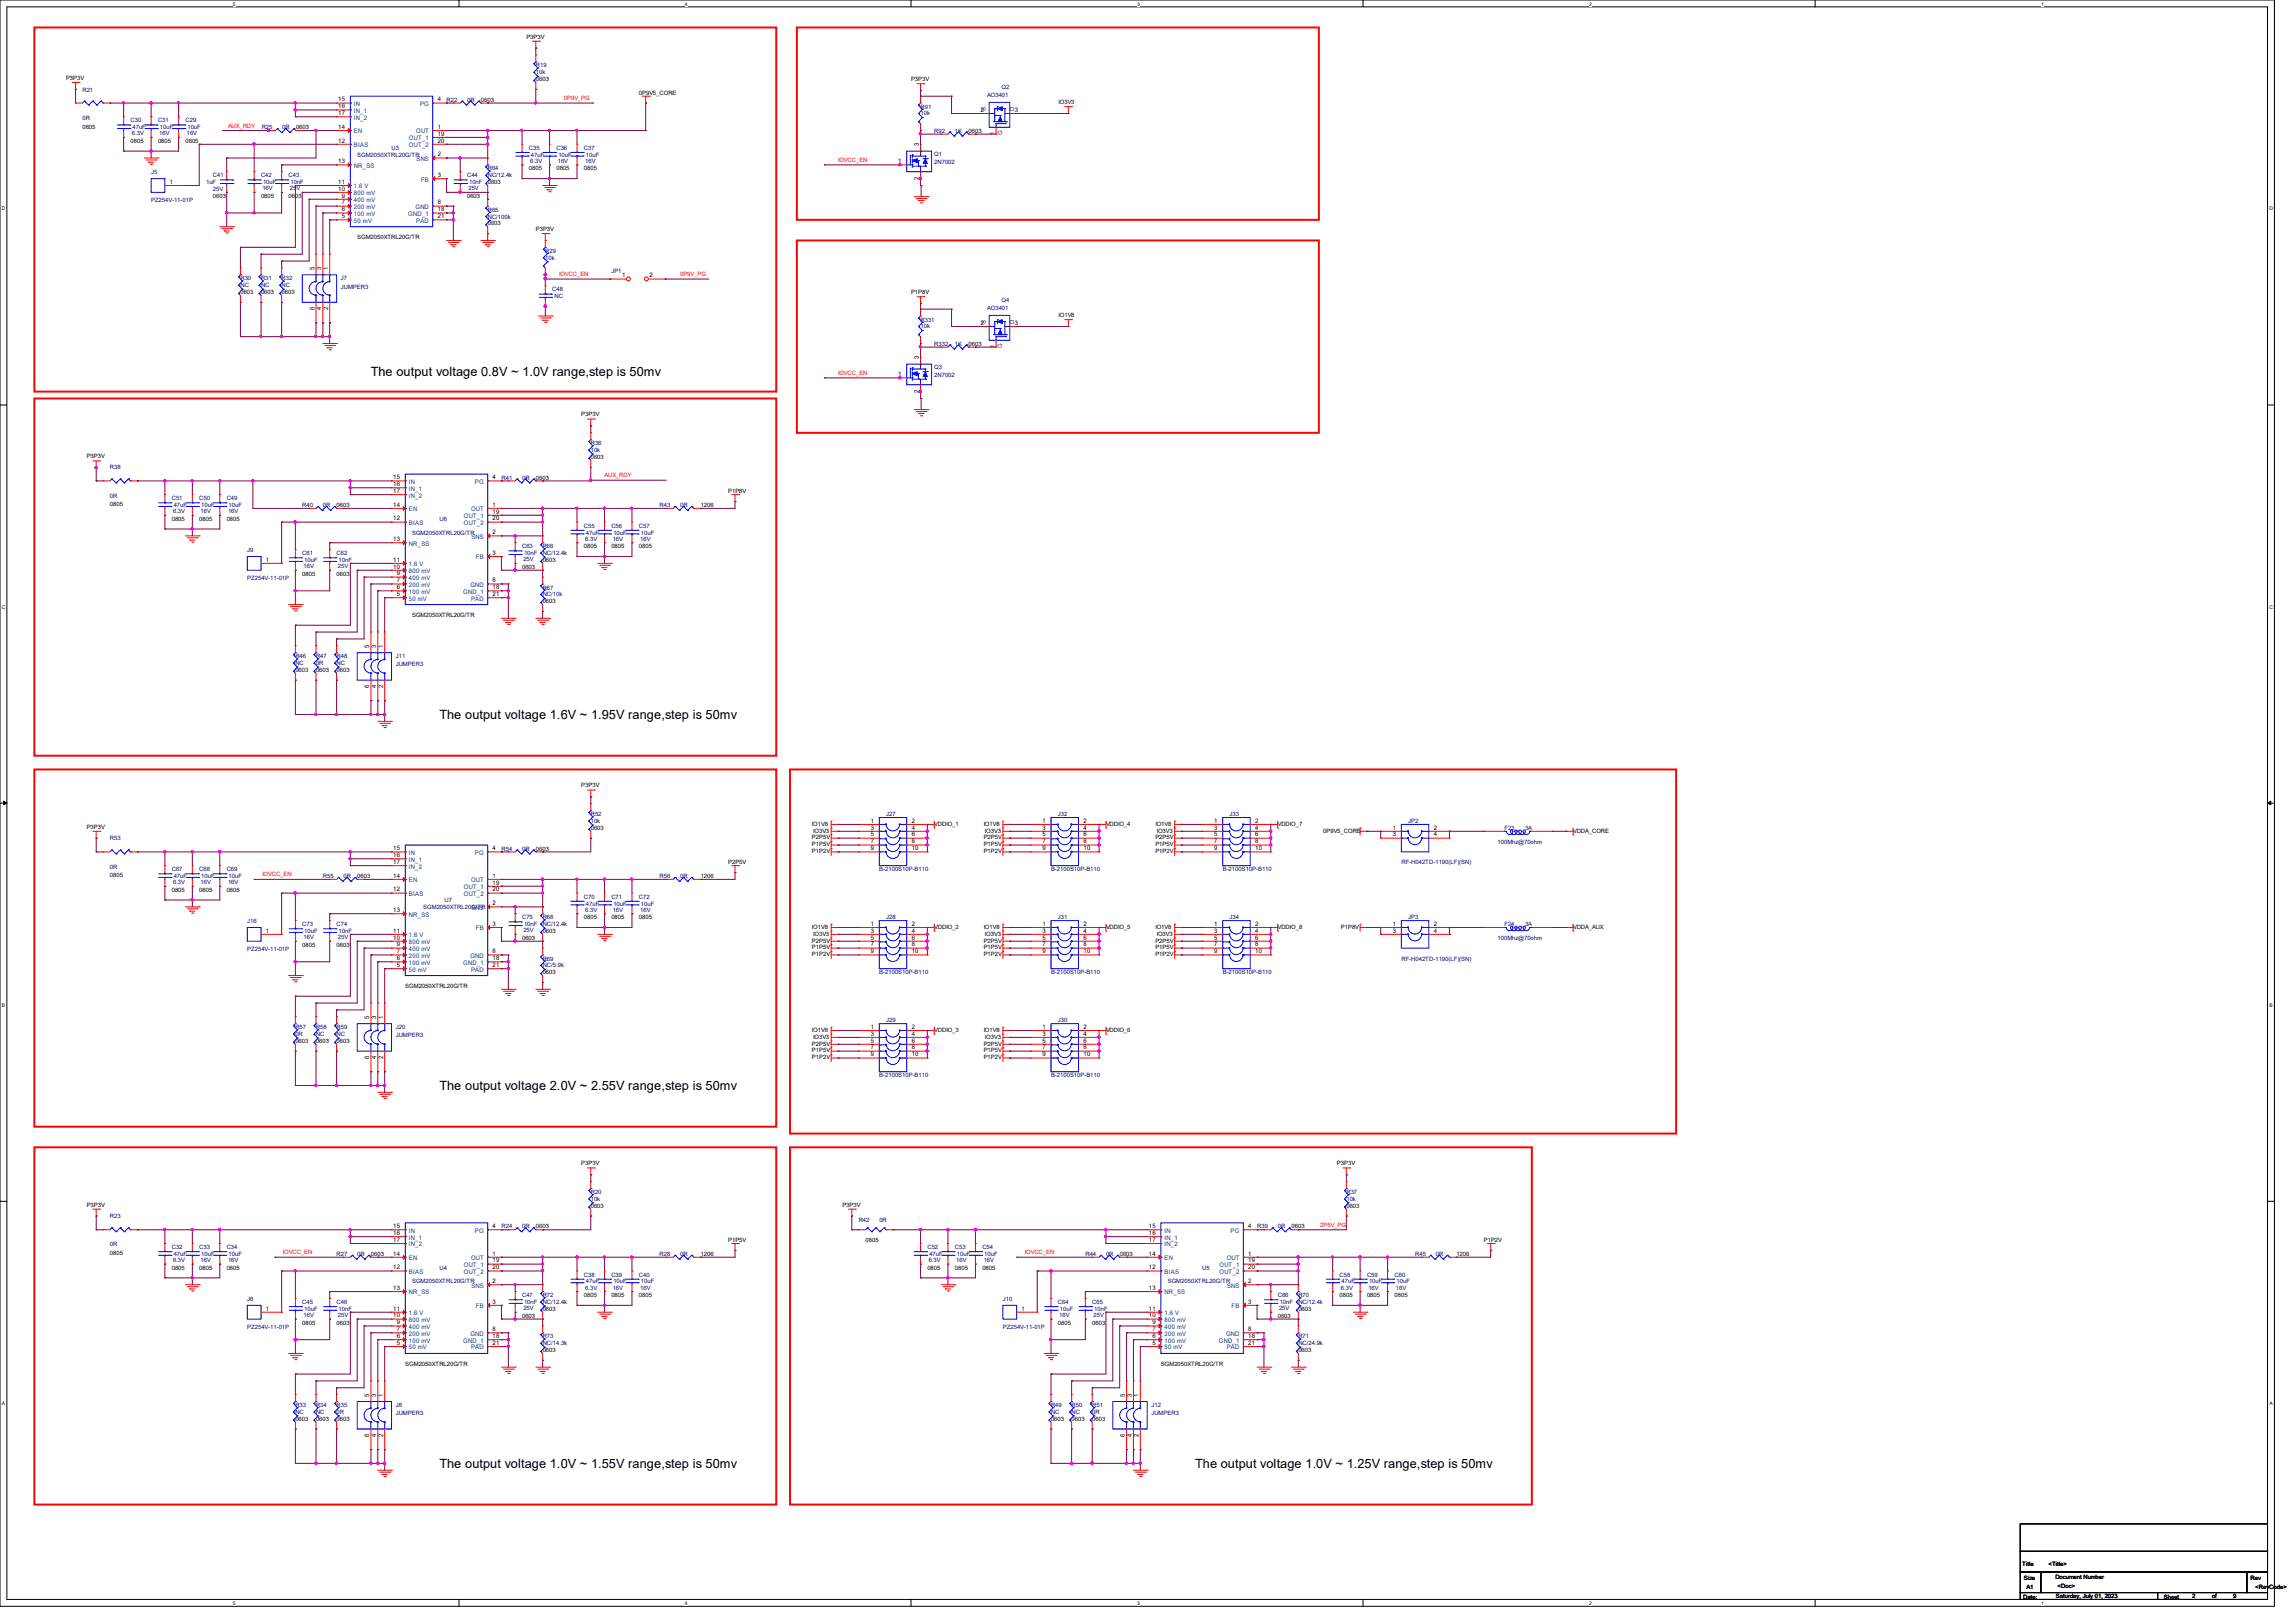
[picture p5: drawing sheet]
<svg xmlns="http://www.w3.org/2000/svg" width="297mm" height="210mm" viewBox="0 0 297 210" stroke-linecap="round" stroke-linejoin="round" font-family="sans-serif">
<defs><g id="words">
<g font-size="1.7">
<text x="48" y="48.6">The output voltage 0.8V ~ 1.0V range,step is 50mv</text>
<text x="56.9" y="93">The output voltage 1.6V ~ 1.95V range,step is 50mv</text>
<text x="56.9" y="141.1">The output voltage 2.0V ~ 2.55V range,step is 50mv</text>
<text x="56.9" y="189.9">The output voltage 1.0V ~ 1.55V range,step is 50mv</text>
<text x="154.7" y="189.9">The output voltage 1.0V ~ 1.25V range,step is 50mv</text>
</g>
<g font-size=".8">
<text x="68.1" y="5">P3P3V</text>
<text x="8.6" y="10.3">P3P3V</text>
<text x="69.3" y="10.5">0603</text>
<text x="117.9" y="10.5">P3P3V</text>
<text x="10.7" y="16.6">0805</text>
<text x="38.3" y="16.7">0603</text>
<text x="43.8" y="16.7">14</text>
<text x="43.8" y="13.1">15</text>
<text x="43.8" y="14">16</text>
<text x="43.8" y="14.9">17</text>
<text x="56.6" y="16.7">1</text>
<text x="56.6" y="13.1">4</text>
<text x="56.6" y="17.6">19</text>
<text x="62.2" y="13.2">0603</text>
<text x="82.7" y="12.3">0P9V5_CORE</text>
<text x="125.4" y="17.2">0603</text>
<text x="126.9" y="14.5">2</text>
<text x="128.7" y="17.5" transform="rotate(-90 128.7 17.5)">1</text>
<text x="131.3" y="14.5">3</text>
<text x="137" y="13.4">IO3V3</text>
<text x="16.9" y="18.5">0805</text>
<text x="20.4" y="18.5">0805</text>
<text x="22" y="23.8">1</text>
<text x="24" y="18.5">0805</text>
<text x="43.8" y="23.8">11</text>
<text x="43.8" y="18.5">12</text>
<text x="43.8" y="21.1">13</text>
<text x="56.6" y="20.2">2</text>
<text x="56.6" y="22.9">3</text>
<text x="56.6" y="18.5">20</text>
<text x="63.1" y="23.8">0603</text>
<text x="68.5" y="22.1">0805</text>
<text x="72" y="22.1">0805</text>
<text x="75.6" y="22.1">0805</text>
<text x="116.3" y="21.1">1</text>
<text x="118.9" y="23.3" transform="rotate(-90 118.9 23.3)">2</text>
<text x="118.9" y="18.9" transform="rotate(-90 118.9 18.9)">3</text>
<text x="27.6" y="25.6">0603</text>
<text x="33.8" y="25.6">0805</text>
<text x="37.3" y="25.6">0603</text>
<text x="43.8" y="24.7">10</text>
<text x="44.2" y="28.2">5</text>
<text x="44.2" y="27.3">6</text>
<text x="44.2" y="26.5">7</text>
<text x="44.2" y="25.6">9</text>
<text x="56.6" y="26.5">8</text>
<text x="56.6" y="27.3">18</text>
<text x="56.6" y="28.2">21</text>
<text x="60.5" y="25.6">0603</text>
<text x="63.1" y="29.2">0603</text>
<text x="69.3" y="29.9">P3P3V</text>
<text x="40.7" y="34.9" transform="rotate(-90 40.7 34.9)">5</text>
<text x="41.6" y="34.9" transform="rotate(-90 41.6 34.9)">3</text>
<text x="42.5" y="34.9" transform="rotate(-90 42.5 34.9)">1</text>
<text x="46.2" y="30.9">SGM2050XTRL20G/TR</text>
<text x="80.5" y="35.9">1</text>
<text x="84" y="35.9">2</text>
<text x="31.1" y="38.1">0603</text>
<text x="33.8" y="38.1">0603</text>
<text x="36.5" y="38.1">0603</text>
<text x="40.7" y="40.2" transform="rotate(-90 40.7 40.2)">6</text>
<text x="41.6" y="40.2" transform="rotate(-90 41.6 40.2)">4</text>
<text x="42.5" y="40.2" transform="rotate(-90 42.5 40.2)">2</text>
<text x="117.9" y="38.1">P1P8V</text>
<text x="137" y="41">IO1V8</text>
<text x="118.9" y="46.5" transform="rotate(-90 118.9 46.5)">3</text>
<text x="125.4" y="44.7">0603</text>
<text x="126.9" y="42">2</text>
<text x="128.7" y="45.1" transform="rotate(-90 128.7 45.1)">1</text>
<text x="131.3" y="42">3</text>
<text x="75.2" y="53.9">P3P3V</text>
<text x="116.3" y="48.7">1</text>
<text x="118.9" y="50.8" transform="rotate(-90 118.9 50.8)">2</text>
<text x="11.2" y="59.3">P3P3V</text>
<text x="76.5" y="59.4">0603</text>
<text x="14.2" y="65.5">0805</text>
<text x="43.6" y="65.6">0603</text>
<text x="50.9" y="65.6">14</text>
<text x="50.9" y="62">15</text>
<text x="50.9" y="62.9">16</text>
<text x="50.9" y="63.8">17</text>
<text x="63.8" y="65.6">1</text>
<text x="63.8" y="62">4</text>
<text x="69.3" y="62.1">0603</text>
<text x="90.7" y="65.6">1206</text>
<text x="94.2" y="63.8">P1P8V</text>
<text x="22.2" y="67.4">0805</text>
<text x="25.8" y="67.4">0805</text>
<text x="29.3" y="67.4">0805</text>
<text x="50.9" y="67.3">12</text>
<text x="50.9" y="70">13</text>
<text x="63.8" y="69.1">2</text>
<text x="63.8" y="71.8">3</text>
<text x="63.8" y="66.5">19</text>
<text x="63.8" y="67.3">20</text>
<text x="75.6" y="71">0805</text>
<text x="79.1" y="71">0805</text>
<text x="82.7" y="71">0805</text>
<text x="34.4" y="72.7">1</text>
<text x="39.1" y="74.5">0805</text>
<text x="43.6" y="74.5">0603</text>
<text x="50.9" y="73.6">10</text>
<text x="50.9" y="72.7">11</text>
<text x="51.4" y="77.1">5</text>
<text x="51.4" y="76.2">6</text>
<text x="51.4" y="75.4">7</text>
<text x="51.4" y="74.5">9</text>
<text x="63.8" y="75.4">8</text>
<text x="63.8" y="76.2">18</text>
<text x="63.8" y="77.1">21</text>
<text x="67.6" y="73.6">0603</text>
<text x="70.2" y="72.7">0603</text>
<text x="47.8" y="83.8" transform="rotate(-90 47.8 83.8)">5</text>
<text x="48.7" y="83.8" transform="rotate(-90 48.7 83.8)">3</text>
<text x="49.6" y="83.8" transform="rotate(-90 49.6 83.8)">1</text>
<text x="53.3" y="79.8">SGM2050XTRL20G/TR</text>
<text x="70.2" y="78.1">0603</text>
<text x="38.2" y="87">0603</text>
<text x="40.9" y="87">0603</text>
<text x="43.6" y="87">0603</text>
<text x="47.8" y="89.1" transform="rotate(-90 47.8 89.1)">6</text>
<text x="48.7" y="89.1" transform="rotate(-90 48.7 89.1)">4</text>
<text x="49.6" y="89.1" transform="rotate(-90 49.6 89.1)">2</text>
<text x="75.2" y="101.9">P3P3V</text>
<text x="11.2" y="107.2">P3P3V</text>
<text x="76.5" y="107.4">0603</text>
<text x="105.1" y="106.8">IO1V8</text>
<text x="105.2" y="107.7">IO3V3</text>
<text x="112.7" y="106.5">1</text>
<text x="112.7" y="107.4">3</text>
<text x="118" y="106.5">2</text>
<text x="118" y="107.4">4</text>
<text x="120.9" y="106.8">VDDIO_1</text>
<text x="127.3" y="106.8">IO1V8</text>
<text x="127.5" y="107.7">IO3V3</text>
<text x="134.9" y="106.5">1</text>
<text x="134.9" y="107.4">3</text>
<text x="140.2" y="106.5">2</text>
<text x="140.2" y="107.4">4</text>
<text x="143.1" y="106.8">VDDIO_4</text>
<text x="149.5" y="106.8">IO1V8</text>
<text x="149.7" y="107.7">IO3V3</text>
<text x="157.1" y="106.5">1</text>
<text x="157.1" y="107.4">3</text>
<text x="162.4" y="106.5">2</text>
<text x="162.4" y="107.4">4</text>
<text x="165.4" y="106.8">VDDIO_7</text>
<text x="171.2" y="107.7">0P9V5_CORE</text>
<text x="180.3" y="107.4">1</text>
<text x="185.6" y="107.4">2</text>
<text x="203.6" y="107.7">VDDA_CORE</text>
<text x="14.2" y="113.5">0805</text>
<text x="46.2" y="113.6">0603</text>
<text x="50.9" y="113.6">14</text>
<text x="50.9" y="110">15</text>
<text x="50.9" y="110.9">16</text>
<text x="50.9" y="111.8">17</text>
<text x="63.8" y="113.6">1</text>
<text x="63.8" y="110">4</text>
<text x="69.3" y="110.1">0603</text>
<text x="90.7" y="113.6">1206</text>
<text x="94.2" y="111.8">P2P5V</text>
<text x="105.1" y="108.6">P2P5V</text>
<text x="105.1" y="109.5">P1P5V</text>
<text x="105.1" y="110.4">P1P2V</text>
<text x="112.7" y="108.2">5</text>
<text x="112.7" y="109.1">7</text>
<text x="112.7" y="110">9</text>
<text x="118" y="108.2">6</text>
<text x="118" y="109.1">8</text>
<text x="118" y="110">10</text>
<text x="127.3" y="108.6">P2P5V</text>
<text x="127.3" y="109.5">P1P5V</text>
<text x="127.3" y="110.4">P1P2V</text>
<text x="134.9" y="108.2">5</text>
<text x="134.9" y="109.1">7</text>
<text x="134.9" y="110">9</text>
<text x="140.2" y="108.2">6</text>
<text x="140.2" y="109.1">8</text>
<text x="140.2" y="110">10</text>
<text x="149.5" y="108.6">P2P5V</text>
<text x="149.5" y="109.5">P1P5V</text>
<text x="149.5" y="110.4">P1P2V</text>
<text x="157.1" y="108.2">5</text>
<text x="157.1" y="109.1">7</text>
<text x="157.1" y="110">9</text>
<text x="162.4" y="108.2">6</text>
<text x="162.4" y="109.1">8</text>
<text x="162.4" y="110">10</text>
<text x="180.3" y="108.2">3</text>
<text x="185.6" y="108.2">4</text>
<text x="22.2" y="115.4">0805</text>
<text x="25.8" y="115.4">0805</text>
<text x="29.3" y="115.4">0805</text>
<text x="50.9" y="115.4">12</text>
<text x="50.9" y="118">13</text>
<text x="63.8" y="117.1">2</text>
<text x="63.8" y="119.8">3</text>
<text x="63.8" y="114.5">19</text>
<text x="63.8" y="115.4">20</text>
<text x="75.6" y="119">0805</text>
<text x="79.1" y="119">0805</text>
<text x="82.7" y="119">0805</text>
<text x="112.7" y="119.8">1</text>
<text x="118" y="119.8">2</text>
<text x="134.9" y="119.8">1</text>
<text x="140.2" y="119.8">2</text>
<text x="157.1" y="119.8">1</text>
<text x="162.4" y="119.8">2</text>
<text x="180.3" y="119.8">1</text>
<text x="185.6" y="119.8">2</text>
<text x="34.4" y="120.7">1</text>
<text x="39.1" y="122.5">0805</text>
<text x="43.6" y="122.5">0603</text>
<text x="50.9" y="121.6">10</text>
<text x="50.9" y="120.7">11</text>
<text x="51.4" y="125.1">5</text>
<text x="51.4" y="124.2">6</text>
<text x="51.4" y="123.4">7</text>
<text x="51.4" y="122.5">9</text>
<text x="63.8" y="123.4">8</text>
<text x="63.8" y="124.2">18</text>
<text x="63.8" y="125.1">21</text>
<text x="67.6" y="121.6">0603</text>
<text x="70.2" y="120.7">0603</text>
<text x="105.1" y="120.2">IO1V8</text>
<text x="105.1" y="122">P2P5V</text>
<text x="105.1" y="122.9">P1P5V</text>
<text x="105.1" y="123.7">P1P2V</text>
<text x="105.2" y="121.1">IO3V3</text>
<text x="112.7" y="120.7">3</text>
<text x="112.7" y="121.6">5</text>
<text x="112.7" y="122.5">7</text>
<text x="112.7" y="123.4">9</text>
<text x="118" y="120.7">4</text>
<text x="118" y="121.6">6</text>
<text x="118" y="122.5">8</text>
<text x="118" y="123.4">10</text>
<text x="120.9" y="120.2">VDDIO_2</text>
<text x="127.3" y="120.2">IO1V8</text>
<text x="127.3" y="122">P2P5V</text>
<text x="127.3" y="122.9">P1P5V</text>
<text x="127.3" y="123.7">P1P2V</text>
<text x="127.5" y="121.1">IO3V3</text>
<text x="134.9" y="120.7">3</text>
<text x="134.9" y="121.6">5</text>
<text x="134.9" y="122.5">7</text>
<text x="134.9" y="123.4">9</text>
<text x="140.2" y="120.7">4</text>
<text x="140.2" y="121.6">6</text>
<text x="140.2" y="122.5">8</text>
<text x="140.2" y="123.4">10</text>
<text x="143.1" y="120.2">VDDIO_5</text>
<text x="149.5" y="120.2">IO1V8</text>
<text x="149.5" y="122">P2P5V</text>
<text x="149.5" y="122.9">P1P5V</text>
<text x="149.5" y="123.7">P1P2V</text>
<text x="149.7" y="121.1">IO3V3</text>
<text x="157.1" y="120.7">3</text>
<text x="157.1" y="121.6">5</text>
<text x="157.1" y="122.5">7</text>
<text x="157.1" y="123.4">9</text>
<text x="162.4" y="120.7">4</text>
<text x="162.4" y="121.6">6</text>
<text x="162.4" y="122.5">8</text>
<text x="162.4" y="123.4">10</text>
<text x="165.4" y="120.2">VDDIO_8</text>
<text x="173.5" y="120.2">P1P8V</text>
<text x="180.3" y="120.7">3</text>
<text x="185.6" y="120.7">4</text>
<text x="203.6" y="120.2">VDDA_AUX</text>
<text x="47.8" y="131.8" transform="rotate(-90 47.8 131.8)">5</text>
<text x="48.7" y="131.8" transform="rotate(-90 48.7 131.8)">3</text>
<text x="49.6" y="131.8" transform="rotate(-90 49.6 131.8)">1</text>
<text x="52.5" y="127.8">SGM2050XTRL20G/TR</text>
<text x="70.2" y="126.1">0603</text>
<text x="38.2" y="135">0603</text>
<text x="40.9" y="135">0603</text>
<text x="43.6" y="135">0603</text>
<text x="47.8" y="137.1" transform="rotate(-90 47.8 137.1)">6</text>
<text x="48.7" y="137.1" transform="rotate(-90 48.7 137.1)">4</text>
<text x="49.6" y="137.1" transform="rotate(-90 49.6 137.1)">2</text>
<text x="105.1" y="133.5">IO1V8</text>
<text x="105.1" y="135.3">P2P5V</text>
<text x="105.1" y="136.2">P1P5V</text>
<text x="105.1" y="137.1">P1P2V</text>
<text x="105.2" y="134.4">IO3V3</text>
<text x="112.7" y="133.1">1</text>
<text x="112.7" y="134">3</text>
<text x="112.7" y="134.9">5</text>
<text x="112.7" y="135.8">7</text>
<text x="112.7" y="136.7">9</text>
<text x="118" y="133.1">2</text>
<text x="118" y="134">4</text>
<text x="118" y="134.9">6</text>
<text x="118" y="135.8">8</text>
<text x="118" y="136.7">10</text>
<text x="120.9" y="133.5">VDDIO_3</text>
<text x="127.3" y="133.5">IO1V8</text>
<text x="127.3" y="135.3">P2P5V</text>
<text x="127.3" y="136.2">P1P5V</text>
<text x="127.3" y="137.1">P1P2V</text>
<text x="127.5" y="134.4">IO3V3</text>
<text x="134.9" y="133.1">1</text>
<text x="134.9" y="134">3</text>
<text x="134.9" y="134.9">5</text>
<text x="134.9" y="135.8">7</text>
<text x="134.9" y="136.7">9</text>
<text x="140.2" y="133.1">2</text>
<text x="140.2" y="134">4</text>
<text x="140.2" y="134.9">6</text>
<text x="140.2" y="135.8">8</text>
<text x="140.2" y="136.7">10</text>
<text x="143.1" y="133.5">VDDIO_6</text>
<text x="75.2" y="150.8">P3P3V</text>
<text x="173" y="150.8">P3P3V</text>
<text x="11.2" y="156.1">P3P3V</text>
<text x="50.9" y="158.9">15</text>
<text x="50.9" y="159.8">16</text>
<text x="50.9" y="160.7">17</text>
<text x="63.8" y="158.9">4</text>
<text x="69.3" y="159">0603</text>
<text x="76.5" y="156.3">0603</text>
<text x="94.2" y="160.7">P1P5V</text>
<text x="109" y="156.1">P3P3V</text>
<text x="112" y="160.7">0805</text>
<text x="148.7" y="158.9">15</text>
<text x="148.7" y="159.8">16</text>
<text x="148.7" y="160.7">17</text>
<text x="161.6" y="158.9">4</text>
<text x="167.1" y="159">0603</text>
<text x="174.3" y="156.3">0603</text>
<text x="192" y="160.7">P1P2V</text>
<text x="14.2" y="162.4">0805</text>
<text x="22.2" y="164.3">0805</text>
<text x="25.8" y="164.3">0805</text>
<text x="29.3" y="164.3">0805</text>
<text x="48" y="162.5">0603</text>
<text x="50.9" y="164.2">12</text>
<text x="50.9" y="166.9">13</text>
<text x="50.9" y="162.5">14</text>
<text x="63.8" y="162.5">1</text>
<text x="63.8" y="166">2</text>
<text x="63.8" y="163.4">19</text>
<text x="63.8" y="164.2">20</text>
<text x="75.6" y="167.9">0805</text>
<text x="79.1" y="167.9">0805</text>
<text x="82.7" y="167.9">0805</text>
<text x="90.7" y="162.5">1206</text>
<text x="120" y="164.3">0805</text>
<text x="123.6" y="164.3">0805</text>
<text x="127.1" y="164.3">0805</text>
<text x="144.9" y="162.5">0603</text>
<text x="148.7" y="164.2">12</text>
<text x="148.7" y="166.9">13</text>
<text x="148.7" y="162.5">14</text>
<text x="161.6" y="162.5">1</text>
<text x="161.6" y="166">2</text>
<text x="161.6" y="163.4">19</text>
<text x="161.6" y="164.2">20</text>
<text x="173.4" y="167.9">0805</text>
<text x="176.9" y="167.9">0805</text>
<text x="180.5" y="167.9">0805</text>
<text x="188.5" y="162.5">1206</text>
<text x="34.4" y="169.6">1</text>
<text x="39.1" y="171.4">0805</text>
<text x="43.6" y="171.4">0603</text>
<text x="50.9" y="170.5">10</text>
<text x="50.9" y="169.6">11</text>
<text x="51.4" y="173.1">6</text>
<text x="51.4" y="172.2">7</text>
<text x="51.4" y="171.4">9</text>
<text x="63.8" y="168.7">3</text>
<text x="63.8" y="172.2">8</text>
<text x="63.8" y="173.1">18</text>
<text x="67.6" y="170.5">0603</text>
<text x="70.2" y="169.6">0603</text>
<text x="132.2" y="169.6">1</text>
<text x="136.9" y="171.4">0805</text>
<text x="141.4" y="171.4">0603</text>
<text x="148.7" y="170.5">10</text>
<text x="148.7" y="169.6">11</text>
<text x="149.1" y="173.1">6</text>
<text x="149.1" y="172.2">7</text>
<text x="149.1" y="171.4">9</text>
<text x="161.6" y="168.7">3</text>
<text x="161.6" y="172.2">8</text>
<text x="161.6" y="173.1">18</text>
<text x="165.4" y="170.5">0603</text>
<text x="168" y="169.6">0603</text>
<text x="51.4" y="174">5</text>
<text x="52.5" y="176.7">SGM2050XTRL20G/TR</text>
<text x="63.8" y="174">21</text>
<text x="70.2" y="175">0603</text>
<text x="149.1" y="174">5</text>
<text x="150.2" y="176.7">SGM2050XTRL20G/TR</text>
<text x="161.6" y="174">21</text>
<text x="168" y="175">0603</text>
<text x="38.2" y="183.9">0603</text>
<text x="40.9" y="183.9">0603</text>
<text x="43.6" y="183.9">0603</text>
<text x="47.8" y="186" transform="rotate(-90 47.8 186)">6</text>
<text x="47.8" y="180.7" transform="rotate(-90 47.8 180.7)">5</text>
<text x="48.7" y="186" transform="rotate(-90 48.7 186)">4</text>
<text x="48.7" y="180.7" transform="rotate(-90 48.7 180.7)">3</text>
<text x="49.6" y="186" transform="rotate(-90 49.6 186)">2</text>
<text x="49.6" y="180.7" transform="rotate(-90 49.6 180.7)">1</text>
<text x="136" y="183.9">0603</text>
<text x="138.7" y="183.9">0603</text>
<text x="141.4" y="183.9">0603</text>
<text x="145.6" y="186" transform="rotate(-90 145.6 186)">6</text>
<text x="145.6" y="180.7" transform="rotate(-90 145.6 180.7)">5</text>
<text x="146.5" y="186" transform="rotate(-90 146.5 186)">4</text>
<text x="146.5" y="180.7" transform="rotate(-90 146.5 180.7)">3</text>
<text x="147.4" y="186" transform="rotate(-90 147.4 186)">2</text>
<text x="147.4" y="180.7" transform="rotate(-90 147.4 180.7)">1</text>
<text x="261.7" y="202.6">Title</text>
<text x="265.1" y="202.7">&lt;Title&gt;</text>
<text x="261.8" y="206.9">Date:</text>
<text x="261.9" y="204.5">Size</text>
<text x="262.3" y="205.7">A1</text>
<text x="266" y="204.4">Document Number</text>
<text x="266.1" y="206.8">Saturday, July 01, 2023</text>
<text x="266.3" y="205.5">&lt;Doc&gt;</text>
<text x="280.1" y="206.9">Sheet</text>
<text x="283.7" y="206.8">2</text>
<text x="286.3" y="206.8">of</text>
<text x="289" y="206.8">9</text>
<text x="291.3" y="204.5">Rev</text>
<text x="291.9" y="205.7">&lt;RevCode&gt;</text>
</g>
<g font-size=".8" fill="#000080">
<text x="10.7" y="11.9">R21</text>
<text x="69.3" y="8.7">R19</text>
<text x="69.3" y="9.6">10k</text>
<text x="129.6" y="11.5">Q2</text>
<text x="10.7" y="15.5">0R</text>
<text x="16.9" y="15.8">C30</text>
<text x="17.1" y="17.5">6.3V</text>
<text x="17.1" y="16.7">47uF</text>
<text x="20.4" y="15.8">C31</text>
<text x="20.6" y="17.5">16V</text>
<text x="20.7" y="16.7">10uF</text>
<text x="24" y="15.8">C29</text>
<text x="24.2" y="17.5">16V</text>
<text x="24.3" y="16.7">10uF</text>
<text x="33.9" y="16.7">R25</text>
<text x="36.5" y="16.7">0R</text>
<text x="57.8" y="13.2">R22</text>
<text x="60.5" y="13.2">0R</text>
<text x="119.1" y="14.1">R91</text>
<text x="119.1" y="14.9">10k</text>
<text x="120.9" y="17.2">R92</text>
<text x="123.6" y="17.2">1K</text>
<text x="127.8" y="12.5">AO3401</text>
<text x="19.6" y="22.5">J5</text>
<text x="26.7" y="23.8">1uF</text>
<text x="27.6" y="22.9">C41</text>
<text x="33.8" y="22.9">C42</text>
<text x="34" y="23.8">10uF</text>
<text x="37.3" y="22.9">C43</text>
<text x="37.6" y="23.8">10nF</text>
<text x="46.2" y="20.3">SGM2050XTRL20G/TR</text>
<text x="50.7" y="19.4">U3</text>
<text x="60.5" y="22.9">C44</text>
<text x="60.7" y="23.8">10nF</text>
<text x="63.1" y="22.1">R64</text>
<text x="63.1" y="22.9">NC/12.4k</text>
<text x="68.5" y="19.4">C35</text>
<text x="68.6" y="21.1">6.3V</text>
<text x="68.7" y="20.3">47uF</text>
<text x="72" y="19.4">C36</text>
<text x="72.2" y="21.1">16V</text>
<text x="72.3" y="20.3">10uF</text>
<text x="75.6" y="19.4">C37</text>
<text x="75.7" y="21.1">16V</text>
<text x="75.8" y="20.3">10uF</text>
<text x="120.9" y="20.2">Q1</text>
<text x="120.9" y="21.2">2N7002</text>
<text x="19.6" y="26.2">PZ254V-11-01P</text>
<text x="27.6" y="24.7">25V</text>
<text x="34" y="24.6">16V</text>
<text x="37.5" y="24.6">25V</text>
<text x="60.6" y="24.6">25V</text>
<text x="63.1" y="27.4">R65</text>
<text x="63.1" y="28.3">NC/100k</text>
<text x="70.6" y="32.7">R29</text>
<text x="70.6" y="33.6">10k</text>
<text x="79.1" y="35.4">JP1</text>
<text x="31.1" y="36.3">R30</text>
<text x="31.1" y="37.2">NC</text>
<text x="33.8" y="36.3">R31</text>
<text x="33.8" y="37.2">NC</text>
<text x="36.5" y="36.3">R32</text>
<text x="36.5" y="37.2">NC</text>
<text x="44.1" y="36.3">J7</text>
<text x="44.1" y="37.3">JUMPER3</text>
<text x="71.5" y="37.7">C48</text>
<text x="71.8" y="38.6">NC</text>
<text x="119.1" y="41.6">R331</text>
<text x="127.8" y="40.1">AO3401</text>
<text x="129.6" y="39">Q4</text>
<text x="119.1" y="42.5">10k</text>
<text x="120.9" y="47.8">Q3</text>
<text x="120.9" y="44.7">R332</text>
<text x="123.6" y="44.7">1K</text>
<text x="120.9" y="48.7">2N7002</text>
<text x="76.5" y="57.6">R36</text>
<text x="76.5" y="58.5">10k</text>
<text x="14.2" y="60.7">R38</text>
<text x="14.2" y="64.4">0R</text>
<text x="22.2" y="64.7">C51</text>
<text x="22.5" y="65.6">47uF</text>
<text x="25.8" y="64.7">C50</text>
<text x="26" y="65.6">10uF</text>
<text x="29.3" y="64.7">C49</text>
<text x="29.6" y="65.6">10uF</text>
<text x="39.1" y="65.6">R40</text>
<text x="41.8" y="65.6">0R</text>
<text x="64.9" y="62.1">R41</text>
<text x="67.6" y="62.1">0R</text>
<text x="85.3" y="65.6">R43</text>
<text x="88" y="65.6">0R</text>
<text x="22.4" y="66.4">6.3V</text>
<text x="26" y="66.4">16V</text>
<text x="29.5" y="66.4">16V</text>
<text x="32" y="71.4">J9</text>
<text x="39.1" y="71.8">C61</text>
<text x="43.6" y="71.8">C62</text>
<text x="53.3" y="69.2">SGM2050XTRL20G/TR</text>
<text x="56.9" y="67.4">U6</text>
<text x="67.6" y="71">C63</text>
<text x="67.8" y="71.8">10nF</text>
<text x="70.2" y="71">R66</text>
<text x="70.2" y="71.8">NC/12.4k</text>
<text x="75.6" y="68.3">C55</text>
<text x="75.7" y="70">6.3V</text>
<text x="75.8" y="69.2">47uF</text>
<text x="79.1" y="68.3">C56</text>
<text x="79.3" y="70">16V</text>
<text x="79.4" y="69.2">10uF</text>
<text x="82.7" y="68.3">C57</text>
<text x="82.9" y="70">16V</text>
<text x="82.9" y="69.2">10uF</text>
<text x="32" y="75.1">PZ254V-11-01P</text>
<text x="39.3" y="73.5">16V</text>
<text x="39.4" y="72.7">10uF</text>
<text x="43.7" y="73.5">25V</text>
<text x="43.8" y="72.7">10nF</text>
<text x="67.7" y="72.6">25V</text>
<text x="70.2" y="76.3">R67</text>
<text x="70.2" y="77.2">NC/10k</text>
<text x="38.2" y="85.2">R46</text>
<text x="38.2" y="86.1">NC</text>
<text x="40.9" y="85.2">R47</text>
<text x="40.9" y="86.1">0R</text>
<text x="43.6" y="85.2">R48</text>
<text x="43.6" y="86.1">NC</text>
<text x="51.2" y="85.2">J11</text>
<text x="51.2" y="86.2">JUMPER3</text>
<text x="76.5" y="105.6">R52</text>
<text x="76.5" y="106.5">10k</text>
<text x="114.7" y="105.6">J27</text>
<text x="136.9" y="105.6">J32</text>
<text x="159.1" y="105.6">J33</text>
<text x="182.3" y="106.5">JP2</text>
<text x="194.7" y="107.4">F23</text>
<text x="197.4" y="107.4">3A</text>
<text x="14.2" y="108.8">R53</text>
<text x="14.2" y="112.4">0R</text>
<text x="22.2" y="112.7">C67</text>
<text x="22.5" y="113.6">47uF</text>
<text x="25.8" y="112.7">C68</text>
<text x="26" y="113.6">10uF</text>
<text x="29.3" y="112.7">C69</text>
<text x="29.6" y="113.6">10uF</text>
<text x="41.8" y="113.6">R55</text>
<text x="44.5" y="113.6">0R</text>
<text x="64.9" y="110.1">R54</text>
<text x="67.6" y="110.1">0R</text>
<text x="85.3" y="113.6">R56</text>
<text x="88" y="113.6">0R</text>
<text x="113.8" y="112.7">B-2100S10P-B110</text>
<text x="136" y="112.7">B-2100S10P-B110</text>
<text x="158.2" y="112.7">B-2100S10P-B110</text>
<text x="181.4" y="111.8">RF-H042TD-1190(LF)(SN)</text>
<text x="193.8" y="109.2">100Mhz@70ohm</text>
<text x="22.4" y="114.4">6.3V</text>
<text x="26" y="114.4">16V</text>
<text x="29.5" y="114.4">16V</text>
<text x="32" y="119.4">J16</text>
<text x="39.1" y="119.8">C73</text>
<text x="43.6" y="119.8">C74</text>
<text x="54.8" y="117.6">SGM2050XTRL20G/TR</text>
<text x="57.5" y="116.8">U7</text>
<text x="67.6" y="119">C75</text>
<text x="67.8" y="119.8">10nF</text>
<text x="70.2" y="119">R68</text>
<text x="70.2" y="119.8">NC/12.4k</text>
<text x="75.6" y="116.3">C70</text>
<text x="75.7" y="118">6.3V</text>
<text x="75.8" y="117.2">47uF</text>
<text x="79.1" y="116.3">C71</text>
<text x="79.3" y="118">16V</text>
<text x="79.4" y="117.2">10uF</text>
<text x="82.7" y="116.3">C72</text>
<text x="82.9" y="118">16V</text>
<text x="82.9" y="117.2">10uF</text>
<text x="114.7" y="119">J28</text>
<text x="136.9" y="119">J31</text>
<text x="159.1" y="119">J34</text>
<text x="182.3" y="119">JP3</text>
<text x="194.7" y="119.8">F24</text>
<text x="197.4" y="119.8">3A</text>
<text x="32" y="123.1">PZ254V-11-01P</text>
<text x="39.3" y="121.5">16V</text>
<text x="39.4" y="120.7">10uF</text>
<text x="43.7" y="121.5">25V</text>
<text x="43.8" y="120.7">10nF</text>
<text x="67.7" y="120.6">25V</text>
<text x="70.2" y="124.3">R69</text>
<text x="70.2" y="125.2">NC/5.9k</text>
<text x="181.4" y="124.3">RF-H042TD-1190(LF)(SN)</text>
<text x="193.8" y="121.6">100Mhz@70ohm</text>
<text x="113.8" y="126.1">B-2100S10P-B110</text>
<text x="136" y="126.1">B-2100S10P-B110</text>
<text x="158.2" y="126.1">B-2100S10P-B110</text>
<text x="38.2" y="133.2">R57</text>
<text x="38.2" y="134.1">0R</text>
<text x="40.9" y="133.2">R58</text>
<text x="40.9" y="134.1">NC</text>
<text x="43.6" y="133.2">R59</text>
<text x="43.6" y="134.1">NC</text>
<text x="51.2" y="133.2">J20</text>
<text x="51.2" y="134.2">JUMPER3</text>
<text x="114.7" y="132.3">J29</text>
<text x="136.9" y="132.3">J30</text>
<text x="113.8" y="139.4">B-2100S10P-B110</text>
<text x="136" y="139.4">B-2100S10P-B110</text>
<text x="76.5" y="154.5">R20</text>
<text x="76.5" y="155.4">10k</text>
<text x="174.3" y="154.5">R37</text>
<text x="174.3" y="155.4">10k</text>
<text x="14.2" y="157.6">R23</text>
<text x="14.2" y="161.3">0R</text>
<text x="22.2" y="161.6">C32</text>
<text x="25.8" y="161.6">C33</text>
<text x="29.3" y="161.6">C34</text>
<text x="64.9" y="159">R24</text>
<text x="67.6" y="159">0R</text>
<text x="111.1" y="158.1">R42</text>
<text x="113.8" y="158.1">0R</text>
<text x="120" y="161.6">C52</text>
<text x="123.6" y="161.6">C53</text>
<text x="127.1" y="161.6">C54</text>
<text x="162.7" y="159">R39</text>
<text x="165.4" y="159">0R</text>
<text x="22.4" y="163.3">6.3V</text>
<text x="22.5" y="162.5">47uF</text>
<text x="26" y="163.3">16V</text>
<text x="26" y="162.5">10uF</text>
<text x="29.5" y="163.3">16V</text>
<text x="29.6" y="162.5">10uF</text>
<text x="43.6" y="162.5">R27</text>
<text x="46.2" y="162.5">0R</text>
<text x="53.3" y="166.1">SGM2050XTRL20G/TR</text>
<text x="56.9" y="164.3">U4</text>
<text x="67.6" y="167.9">C47</text>
<text x="70.2" y="167.9">R72</text>
<text x="75.6" y="165.2">C38</text>
<text x="75.7" y="166.9">6.3V</text>
<text x="75.8" y="166.1">47uF</text>
<text x="79.1" y="165.2">C39</text>
<text x="79.3" y="166.9">16V</text>
<text x="79.4" y="166.1">10uF</text>
<text x="82.7" y="165.2">C40</text>
<text x="82.9" y="166.9">16V</text>
<text x="82.9" y="166.1">10uF</text>
<text x="85.3" y="162.5">R28</text>
<text x="88" y="162.5">0R</text>
<text x="120.2" y="163.3">6.3V</text>
<text x="120.3" y="162.5">47uF</text>
<text x="123.7" y="163.3">16V</text>
<text x="123.8" y="162.5">10uF</text>
<text x="127.3" y="163.3">16V</text>
<text x="127.4" y="162.5">10uF</text>
<text x="140.5" y="162.5">R44</text>
<text x="143.1" y="162.5">0R</text>
<text x="151.1" y="166.1">SGM2050XTRL20G/TR</text>
<text x="155.6" y="164.3">U5</text>
<text x="165.4" y="167.9">C66</text>
<text x="168" y="167.9">R70</text>
<text x="173.4" y="165.2">C58</text>
<text x="173.5" y="166.9">6.3V</text>
<text x="173.6" y="166.1">47uF</text>
<text x="176.9" y="165.2">C59</text>
<text x="177.1" y="166.9">16V</text>
<text x="177.2" y="166.1">10uF</text>
<text x="180.5" y="165.2">C60</text>
<text x="180.6" y="166.9">16V</text>
<text x="180.7" y="166.1">10uF</text>
<text x="183.1" y="162.5">R45</text>
<text x="185.8" y="162.5">0R</text>
<text x="32" y="168.3">J6</text>
<text x="32" y="172">PZ254V-11-01P</text>
<text x="39.1" y="168.7">C45</text>
<text x="39.3" y="170.4">16V</text>
<text x="39.4" y="169.6">10uF</text>
<text x="43.6" y="168.7">C46</text>
<text x="43.7" y="170.4">25V</text>
<text x="43.8" y="169.6">10nF</text>
<text x="67.7" y="169.5">25V</text>
<text x="67.8" y="168.7">10nF</text>
<text x="70.2" y="173.2">R73</text>
<text x="70.2" y="168.7">NC/12.4k</text>
<text x="129.8" y="168.3">J10</text>
<text x="129.8" y="172">PZ254V-11-01P</text>
<text x="136.9" y="168.7">C64</text>
<text x="137.1" y="170.4">16V</text>
<text x="137.2" y="169.6">10uF</text>
<text x="141.4" y="168.7">C65</text>
<text x="141.5" y="170.4">25V</text>
<text x="141.6" y="169.6">10nF</text>
<text x="165.5" y="169.5">25V</text>
<text x="165.6" y="168.7">10nF</text>
<text x="168" y="173.2">R71</text>
<text x="168" y="168.7">NC/12.4k</text>
<text x="70.2" y="174.1">NC/14.3k</text>
<text x="168" y="174.1">NC/24.9k</text>
<text x="38.2" y="182.1">R33</text>
<text x="38.2" y="183">NC</text>
<text x="40.9" y="182.1">R34</text>
<text x="40.9" y="183">NC</text>
<text x="43.6" y="182.1">R35</text>
<text x="43.6" y="183">0R</text>
<text x="51.2" y="182.1">J8</text>
<text x="51.2" y="183.1">JUMPER3</text>
<text x="136" y="182.1">R49</text>
<text x="136" y="183">NC</text>
<text x="138.7" y="182.1">R50</text>
<text x="138.7" y="183">NC</text>
<text x="141.4" y="182.1">R51</text>
<text x="141.4" y="183">0R</text>
<text x="149" y="182.1">J12</text>
<text x="149" y="183.1">JUMPER3</text>
</g>
<g font-size=".8" fill="#f00">
<text x="29.5" y="16.5">AUX_RDY</text>
<text x="73" y="13">0P9V_PG</text>
<text x="108.5" y="21">IOVCC_EN</text>
<text x="72.4" y="35.7">IOVCC_EN</text>
<text x="88" y="35.7">0P9V_PG</text>
<text x="108.5" y="48.5">IOVCC_EN</text>
<text x="78.2" y="61.8">AUX_RDY</text>
<text x="34" y="113.4">IOVCC_EN</text>
<text x="170.9" y="158.7">2P5V_PG</text>
<text x="36.6" y="162.3">IOVCC_EN</text>
<text x="132.6" y="162.3">IOVCC_EN</text>
</g>
<g font-size=".8" fill="#004080">
<text x="45.8" y="17.3">EN</text>
<text x="45.8" y="13.7">IN</text>
<text x="45.8" y="14.6">IN_1</text>
<text x="45.8" y="15.5">IN_2</text>
<text x="53.9" y="17.3">OUT</text>
<text x="54.4" y="13.7">PG</text>
<text x="127.6" y="14.4" transform="rotate(-90 127.6 14.4)">S</text>
<text x="129.7" y="17.5" transform="rotate(-90 129.7 17.5)">G</text>
<text x="131.2" y="14.4" transform="rotate(-90 131.2 14.4)">D</text>
<text x="45.8" y="19">BIAS</text>
<text x="45.8" y="21.7">NR_SS</text>
<text x="52.9" y="18.2">OUT_1</text>
<text x="52.9" y="19">OUT_2</text>
<text x="53.9" y="20.8">SNS</text>
<text x="54.5" y="23.5">FB</text>
<text x="45.8" y="28.8">50 mV</text>
<text x="45.8" y="27.9">100 mV</text>
<text x="45.8" y="27">200 mV</text>
<text x="45.8" y="26.2">400 mV</text>
<text x="45.8" y="25.3">800 mV</text>
<text x="45.8" y="24.4">1.6 V</text>
<text x="52.8" y="27.9">GND_1</text>
<text x="53.8" y="27">GND</text>
<text x="53.9" y="28.8">PAD</text>
<text x="127.6" y="42" transform="rotate(-90 127.6 42)">S</text>
<text x="131.2" y="42" transform="rotate(-90 131.2 42)">D</text>
<text x="129.7" y="45.1" transform="rotate(-90 129.7 45.1)">G</text>
<text x="52.9" y="62.6">IN</text>
<text x="52.9" y="63.5">IN_1</text>
<text x="52.9" y="64.4">IN_2</text>
<text x="61.5" y="62.6">PG</text>
<text x="52.9" y="67.9">BIAS</text>
<text x="52.9" y="70.6">NR_SS</text>
<text x="52.9" y="66.2">EN</text>
<text x="60" y="67.1">OUT_1</text>
<text x="60" y="67.9">OUT_2</text>
<text x="61" y="66.2">OUT</text>
<text x="61" y="69.7">SNS</text>
<text x="52.9" y="77.7">50 mV</text>
<text x="52.9" y="76.8">100 mV</text>
<text x="52.9" y="75.9">200 mV</text>
<text x="52.9" y="75.1">400 mV</text>
<text x="52.9" y="74.2">800 mV</text>
<text x="52.9" y="73.3">1.6 V</text>
<text x="59.9" y="76.8">GND_1</text>
<text x="60.9" y="75.9">GND</text>
<text x="61" y="77.7">PAD</text>
<text x="61.6" y="72.4">FB</text>
<text x="52.9" y="110.6">IN</text>
<text x="52.9" y="111.5">IN_1</text>
<text x="52.9" y="112.4">IN_2</text>
<text x="61.5" y="110.6">PG</text>
<text x="52.9" y="115.9">BIAS</text>
<text x="52.9" y="118.6">NR_SS</text>
<text x="52.9" y="114.2">EN</text>
<text x="60" y="115.1">OUT_1</text>
<text x="60" y="115.9">OUT_2</text>
<text x="61" y="114.2">OUT</text>
<text x="61" y="117.7">SNS</text>
<text x="52.9" y="125.7">50 mV</text>
<text x="52.9" y="124.8">100 mV</text>
<text x="52.9" y="123.9">200 mV</text>
<text x="52.9" y="123.1">400 mV</text>
<text x="52.9" y="122.2">800 mV</text>
<text x="52.9" y="121.3">1.6 V</text>
<text x="59.9" y="124.8">GND_1</text>
<text x="60.9" y="123.9">GND</text>
<text x="61" y="125.7">PAD</text>
<text x="61.6" y="120.4">FB</text>
<text x="52.9" y="159.5">IN</text>
<text x="52.9" y="160.4">IN_1</text>
<text x="52.9" y="161.3">IN_2</text>
<text x="61.5" y="159.5">PG</text>
<text x="150.7" y="159.5">IN</text>
<text x="150.7" y="160.4">IN_1</text>
<text x="150.7" y="161.3">IN_2</text>
<text x="159.3" y="159.5">PG</text>
<text x="52.9" y="164.8">BIAS</text>
<text x="52.9" y="167.5">NR_SS</text>
<text x="52.9" y="163.1">EN</text>
<text x="60" y="164">OUT_1</text>
<text x="60" y="164.8">OUT_2</text>
<text x="61" y="163.1">OUT</text>
<text x="61" y="166.6">SNS</text>
<text x="150.7" y="164.8">BIAS</text>
<text x="150.7" y="167.5">NR_SS</text>
<text x="150.7" y="163.1">EN</text>
<text x="157.8" y="164">OUT_1</text>
<text x="157.8" y="164.8">OUT_2</text>
<text x="158.8" y="163.1">OUT</text>
<text x="158.8" y="166.6">SNS</text>
<text x="52.9" y="173.7">100 mV</text>
<text x="52.9" y="172.8">200 mV</text>
<text x="52.9" y="172">400 mV</text>
<text x="52.9" y="171.1">800 mV</text>
<text x="52.9" y="170.2">1.6 V</text>
<text x="59.9" y="173.7">GND_1</text>
<text x="60.9" y="172.8">GND</text>
<text x="61.6" y="169.3">FB</text>
<text x="150.7" y="173.7">100 mV</text>
<text x="150.7" y="172.8">200 mV</text>
<text x="150.7" y="172">400 mV</text>
<text x="150.7" y="171.1">800 mV</text>
<text x="150.7" y="170.2">1.6 V</text>
<text x="157.7" y="173.7">GND_1</text>
<text x="158.7" y="172.8">GND</text>
<text x="159.4" y="169.3">FB</text>
<text x="52.9" y="174.6">50 mV</text>
<text x="61" y="174.6">PAD</text>
<text x="150.7" y="174.6">50 mV</text>
<text x="158.8" y="174.6">PAD</text>
</g>
<g font-size=".6">
<text x="30.1" y=".7">5</text>
<text x="88.6" y=".7">4</text>
<text x="147.2" y=".7">3</text>
<text x="205.7" y=".7">2</text>
<text x="264.2" y=".7">1</text>
<text x=".3" y="27.2">D</text>
<text x="293.7" y="27.2">D</text>
<text x=".3" y="78.7">C</text>
<text x="293.7" y="78.7">C</text>
<text x=".3" y="130.3">B</text>
<text x="293.7" y="130.3">B</text>
<text x=".3" y="181.8">A</text>
<text x="293.7" y="181.8">A</text>
<text x="30.1" y="207.7">5</text>
<text x="88.6" y="207.7">4</text>
<text x="147.2" y="207.7">3</text>
<text x="205.7" y="207.7">2</text>
<text x="264.2" y="207.7">1</text>
</g>
</g></defs>
<path d="M0 0h294.3v207.9h-294.3zM.9 .9h292.6v206.1h-292.6z" fill="none" stroke="#000" stroke-width=".13"/>
<g fill="#fff">
<path d="M30.1 .1h.4v.7h-.4z"/>
<path d="M30.1 207.1h.4v.7h-.4z"/>
</g>
<path d="M59.4 0v.9M59.4 207v.9" fill="none" stroke="#000" stroke-width=".13"/>
<g fill="#fff">
<path d="M88.6 .1h.4v.7h-.4z"/>
<path d="M88.6 207.1h.4v.7h-.4z"/>
</g>
<path d="M117.9 0v.9M117.9 207v.9" fill="none" stroke="#000" stroke-width=".13"/>
<g fill="#fff">
<path d="M147.2 .1h.3v.7h-.3z"/>
<path d="M147.2 207.1h.3v.7h-.3z"/>
</g>
<path d="M176.4 0v.9M176.4 207v.9" fill="none" stroke="#000" stroke-width=".13"/>
<g fill="#fff">
<path d="M205.7 .1h.3v.7h-.3z"/>
<path d="M205.7 207.1h.3v.7h-.3z"/>
</g>
<path d="M234.9 0v.9M234.9 207v.9" fill="none" stroke="#000" stroke-width=".13"/>
<g fill="#fff">
<path d="M264.2 .1h.3v.7h-.3z"/>
<path d="M264.2 207.1h.3v.7h-.3z"/>
<path d="M.3 26.6h.4v.7h-.4z"/>
<path d="M293.7 26.6h.5v.7h-.5z"/>
<path d="M.3 78.1h.4v.8h-.4z"/>
<path d="M293.7 78.1h.5v.8h-.5z"/>
</g>
<path d="M0 52.4h.9M293.5 52.4h.8" fill="none" stroke="#000" stroke-width=".13"/>
<g fill="#fff">
<path d="M.3 129.7h.4v.7h-.4z"/>
<path d="M293.7 129.7h.4v.7h-.4z"/>
</g>
<path d="M0 103.9h.9M293.5 103.9h.8" fill="none" stroke="#000" stroke-width=".13"/>
<path d="M.5 103.7l.4 .2-.4 .2zM293.5 103.9l.4-.2v.4z" fill="#000" stroke="#000" stroke-width=".13"/>
<g fill="#fff">
<path d="M.3 181.2h.3v.7h-.3z"/>
<path d="M293.7 181.2h.4v.7h-.4z"/>
</g>
<path d="M0 155.4h.9M293.5 155.4h.8M261.5 197.2h32v3.5h-32zM261.5 200.7h32v2.7h-32zM261.5 203.4h2.6v2.7h-2.6zM261.5 206.1h17.7v.9h-17.7zM264.1 203.4h26.7v2.7h-26.7zM279.2 206.1h14.3v.9h-14.3zM290.8 203.4h2.7v2.7h-2.7z" fill="none" stroke="#000" stroke-width=".13"/>
<path d="M4.4 3.6h96.1v47.1h-96.1zM103.1 3.6h67.6v24.8h-67.6zM103.1 31.1h67.6v24.9h-67.6zM4.4 51.6h96.1v46.2h-96.1zM4.4 99.6h96.1v46.2h-96.1zM102.2 99.6h114.7v47.1h-114.7zM4.4 148.5h96.1v46.2h-96.1zM102.2 148.5h96v46.2h-96z" fill="none" stroke="#f00" stroke-width=".25"/>
<g fill="none" stroke="#f00" stroke-width=".13">
<path d="M9.4 10.7h.8M9.8 11.6h.1M9.8 10.7v.9M10.2 10.7h.1M16 15.1h.1M16 17.8h.1M16 15.1v.9M16 16.9v.9M19.6 15.1h.1M19.6 17.8h.1M19.6 15.1v.9M19.6 16.9v.9"/>
<path d="M34.8 16.9h.1M34.8 16.9h.8M38.3 16.9h.9M39.2 16.9h.1M67.6 18.7h.1M67.6 18.7v.9M68.9 5.3h.9M69.3 6.2h.1M69.3 5.3v.9M69.8 5.3h.1M74.7 18.7h.1M74.7 18.7v.9"/>
<path d="M83.1 12.4h.9M83.6 13.3h.1M83.6 12.4v.9M84 12.4h.1M118.7 10.8h.9M119.1 11.7h.1M119.1 16.9h.1M119.1 12.4h.1M119.1 10.8v.9M119.1 12.4v.9M119.1 16v.9M119.6 10.8h.1"/>
<path d="M121.8 17.4h.1M121.8 17.4h.9M125.3 17.4h.9M126.2 17.4h.1M127.1 14.7h.1M127.1 14.7h.9M128.9 17.4h.1M128.9 16.5v.9M130.7 14.7h.9M131.6 14.7h.1M137.8 13.8h.9M138.3 14.7h.1"/>
<path d="M138.3 13.8v.9M138.7 13.8h.1M18.7 20.4h1.7M18.9 20.7h1.3M19.2 21h.1M19.2 21h.7M19.5 21.3h.1M19.6 21.3h.1M20.2 20.7h.1M20.4 20.4h.1M21.3 24h2.7M24 24h.1"/>
<path d="M28.4 29.3h1.8M28.7 29.6h1.3M29 29.9h.1M29 29.9h.7M29.3 30.1h.1M29.4 30.1h.1M30 29.6h.1M30.2 29.3h.1M31.1 39.1h.1M31.1 34.7h.1M31.1 34.7v.9M31.1 38.2v.9"/>
<path d="M32.9 22.2h.1M32.9 24.9h.1M32.9 22.2v.9M32.9 24v.9M57.8 31.1h1.8M58 31.4h1.3M58.3 31.7h.1M58.3 31.7h.7M58.6 31.9h.2M58.8 31.9h.1M59.3 31.4h.1M59.6 31.1h.1"/>
<path d="M59.6 22.2h.1M59.6 24.9h.1M59.6 22.2v.9M59.6 24v.9M62.2 31.1h1.8M62.5 31.4h1.3M62.8 31.7h.1M62.8 31.7h.7M63 31.9h.2M63.1 24.9h.1M63.1 20.4h.1M63.1 20.4v.9"/>
<path d="M63.1 24v.9M63.2 31.9h.1M63.8 31.4h.1M64 31.1h.1M67.6 21.3h.1M67.6 20.4v.9M70.1 30.2h.9M70.2 24h1.8M70.5 24.3h1.3M70.6 31.1h.1M70.6 35.6h.1M70.6 30.2v1.8"/>
<path d="M70.6 34.7v.9M70.8 24.6h.1M70.8 24.6h.7M71 30.2h.1M71 24.8h.2M71.2 24.8h.1M71.8 24.3h.1M72 24h.1M74.7 21.3h.1M74.7 20.4v.9M118.3 25.4h1.8M118.6 25.7h1.2"/>
<path d="M118.7 38.4h.9M118.9 26h.1M118.9 26h.7M119.1 39.3h.1M119.1 38.4v.9M119.1 26.2h.2M119.3 26.2h.1M119.6 38.4h.1M119.8 25.7h.1M120.1 25.4h.1M12 59.6h.9M12.4 59.6v.9"/>
<path d="M12.9 59.6h.1M41.8 44.4h1.8M42 44.7h1.3M42.3 45h.1M42.3 45h.7M42.6 45.3h.2M42.8 45.3h.1M43.3 44.7h.1M43.6 44.4h.1M69.7 40.9h1.8M70 41.1h1.2M70.2 41.4h.1"/>
<path d="M70.2 41.4h.8M70.5 41.7h.2M70.7 41.7h.1M71.2 41.1h.1M71.5 40.9h.1M76 54.2h.9M76.5 55.1h.1M76.5 54.2v.9M76.9 54.2h.1M116.5 48.9h.1M116.5 48.9h.8M118.3 53h1.8"/>
<path d="M118.6 53.3h1.2M118.9 53.5h.1M118.9 53.5h.7M119.1 44.4h.1M119.1 40h.1M119.1 46.2h.1M119.1 50.7h.1M119.1 40v.9M119.1 43.6v.8M119.1 46.2v.9M119.1 49.8v.9M119.1 53.8h.2"/>
<path d="M119.3 53.8h.1M119.8 53.3h.1M120.1 53h.1M137.8 41.4h.9M138.3 42.2h.1M138.3 41.4v.8M138.7 41.4h.1M12.4 60.5h.1M13.3 62.2h.1M13.3 62.2h.9M16.9 62.2h.9M17.8 62.2h.1"/>
<path d="M21.3 64h.1M21.3 66.7h.1M21.3 64v.9M21.3 65.8v.9M24 69.3h1.8M24.3 69.6h1.2M24.6 69.9h.1M24.6 69.9h.6M24.8 70.1h.2M25 70.1h.1M25.5 69.6h.1M25.8 69.3h.1"/>
<path d="M33.8 72.9h2.6M36.4 72.9h.1M37.3 78.2h1.8M37.6 78.5h1.3M37.9 78.8h.1M37.9 78.8h.7M38.1 79h.2M38.3 79h.1M38.9 78.5h.1M39.1 78.2h.1M42.7 71.1h.1M42.7 73.8h.1"/>
<path d="M42.7 71.1v.9M42.7 72.9v.9M50.7 77.3h.1M50.7 76.5h.1M50.7 75.6h.1M50.7 74.7h.1M50.7 73.8h.1M50.7 72.9h.1M50.7 67.6h.1M50.7 70.2h.1M50.7 65.8h.1M50.7 62.2h.1"/>
<path d="M50.7 63.1h.1M50.7 64h.1M50.7 72.9h1.8M50.7 64h1.8M50.7 62.2h1.8M50.7 65.8h1.8M50.7 77.3h1.8M50.7 76.5h1.8M50.7 75.6h1.8M50.7 74.7h1.8M50.7 73.8h1.8M50.7 67.6h1.8"/>
<path d="M50.7 70.2h1.8M50.7 63.1h1.8M63.1 69.3h1.8M63.1 62.2h1.8M63.1 65.8h1.8M63.1 72h1.8M63.1 77.3h1.8M63.1 76.5h1.8M63.1 75.6h1.8M63.1 67.6h1.8M63.1 66.7h1.8M64.9 65.8h.1"/>
<path d="M64.9 69.3h.1M64.9 72h.1M64.9 62.2h.1M64.9 75.6h.1M64.9 76.5h.1M64.9 66.7h.1M64.9 67.6h.1M64.9 77.3h.1M65.8 62.2h.1M65.8 62.2h.9M69.3 62.2h.9M70.2 62.2h.1"/>
<path d="M74.7 67.6h.1M74.7 70.2h.1M74.7 67.6v.9M74.7 69.3v.9M77.3 72.9h1.8M77.6 73.2h1.3M77.9 73.4h.1M77.9 73.4h.7M78.1 73.7h.2M78.2 67.6h.1M78.2 70.2h.1M78.2 67.6v.9"/>
<path d="M78.2 69.3v.9M78.3 73.7h.1M78.9 73.2h.1M79.1 72.9h.1M81.8 67.6h.1M81.8 70.2h.1M81.8 67.6v.9M81.8 69.3v.9M94.7 64h.9M95.1 64.9h.1M95.1 64v.9M95.6 64h.1"/>
<path d="M40.9 88h.1M40.9 83.6h.1M40.9 83.6v.9M40.9 87.1v.9M43.6 88h.1M43.6 83.6h.1M43.6 83.6v.9M43.6 87.1v.9M48.9 93.3h1.8M49.1 93.6h1.3M49.4 93.9h.1M49.4 93.9h.7"/>
<path d="M49.7 94.1h.2M49.9 94.1h.1M50.4 93.6h.1M50.7 93.3h.1M64.9 80h1.8M65.2 80.3h1.2M65.4 80.6h.1M65.4 80.6h.7M65.7 80.8h.2M65.9 80.8h.1M66.4 80.3h.1M66.7 80h.1"/>
<path d="M69.3 80h1.8M69.6 80.3h1.3M69.9 80.6h.1M69.9 80.6h.7M70.1 80.8h.2M70.3 80.8h.1M70.9 80.3h.1M71.1 80h.1M12 107.6h.9M12.4 108.5h.1M12.4 107.6v.9M12.9 107.6h.1"/>
<path d="M13.3 110.2h.1M13.3 110.2h.9M16.9 110.2h.9M17.8 110.2h.1M24 117.3h1.8M24.3 117.6h1.2M24.6 117.9h.1M24.6 117.9h.6M24.8 118.2h.2M24.9 112h.1M24.9 114.7h.1M24.9 112v.9"/>
<path d="M24.9 113.8v.9M25 118.2h.1M25.5 117.6h.1M25.8 117.3h.1M38.2 119.1h.1M38.2 119.1v.9M42.7 113.8h.1M42.7 119.1h.1M42.7 113.8h.9M42.7 119.1v.9M46.2 113.8h.9M47.1 113.8h.1"/>
<path d="M50.7 115.6h.1M50.7 118.2h.1M50.7 113.8h.1M50.7 110.2h.1M50.7 111.1h.1M50.7 112h.1M50.7 110.2h1.8M50.7 112h1.8M50.7 113.8h1.8M50.7 115.6h1.8M50.7 118.2h1.8M50.7 111.1h1.8"/>
<path d="M63.1 110.2h1.8M63.1 117.3h1.8M63.1 113.8h1.8M63.1 115.6h1.8M63.1 114.7h1.8M64.9 113.8h.1M64.9 117.3h.1M64.9 110.2h.1M64.9 114.7h.1M64.9 115.6h.1M65.8 110.2h.1M65.8 110.2h.9"/>
<path d="M69.3 110.2h.9M70.2 110.2h.1M76 102.2h.9M76.5 103.1h.1M76.5 108.5h.1M76.5 104h.1M76.5 102.2v.9M76.5 104v.9M76.5 107.6v.9M76.9 102.2h.1M78.2 115.6h.1M78.2 118.2h.1"/>
<path d="M78.2 115.6v.9M78.2 117.3v.9M86.2 113.8h.1M86.2 113.8h.9M89.8 113.8h.9M90.7 113.8h.1M94.7 112h.9M95.1 112.9h.1M95.1 112v.9M95.6 112h.1M107.6 106.3h.1M107.6 108h.1"/>
<path d="M107.6 108.9h.1M107.6 109.8h.1M107.6 119.6h.1M107.6 107.1h.1M107.6 106.7h.9M107.6 106.3v4.4M107.6 119.6v4.4M107.6 108.5h.9M107.6 109.3h.9M107.6 110.2h.9M107.6 107.6h.9M108.5 106.7h.1"/>
<path d="M108.5 108.5h.1M108.5 109.3h.1M108.5 110.2h.1M108.5 107.6h.1M120 106.7h.1M120 106.7h.9M120.9 107.1h.1M120.9 106.3v.8M120.9 119.6v.9M129.8 119.6h.1M129.8 106.3h.1M129.8 108h.1"/>
<path d="M129.8 108.9h.1M129.8 109.8h.1M129.8 107.1h.1M129.8 106.7h.9M129.8 108.5h.9M129.8 109.3h.9M129.8 110.2h.9M129.8 107.6h.9M129.8 106.3v4.4M129.8 119.6v4.4M130.7 106.7h.1M130.7 108.5h.1"/>
<path d="M130.7 109.3h.1M130.7 110.2h.1M130.7 107.6h.1M133.3 106.7h.1M133.3 107.6h.1M133.3 108.5h.1M133.3 109.3h.1M133.3 110.2h.1M133.3 106.7h2.7M133.3 108.5h2.7M133.3 109.3h2.7M133.3 110.2h2.7"/>
<path d="M133.3 107.6h2.7M139.6 106.7h3.5M139.6 108.5h2.6M139.6 109.3h2.6M139.6 110.2h2.6M139.6 107.6h2.6M142.2 106.7h.1M142.2 107.6h.1M142.2 108.5h.1M142.2 109.3h.1M142.2 110.2h.1M143.1 107.1h.1"/>
<path d="M143.1 106.3v.8M143.1 119.6v.9M152 106.3h.1M152 108h.1M152 108.9h.1M152 109.8h.1M152 119.6h.1M152 107.1h.1M152 106.7h.9M152 108.5h.9M152 109.3h.9M152 110.2h.9"/>
<path d="M152 107.6h.9M152 106.3v4.4M152 119.6v4.4M152.9 106.7h.1M152.9 108.5h.1M152.9 109.3h.1M152.9 110.2h.1M152.9 107.6h.1M164.5 106.7h.1M164.5 106.7h.9M165.4 107.1h.1M165.4 106.3v.8"/>
<path d="M165.4 119.6v.9M176 107.1h.1M176 119.6h.1M176 107.6h.9M176 107.1v.9M176 119.6v.9M176.9 107.6h.1M178.7 107.6h.1M178.7 108.5h.1M178.7 108.5h2.7M178.7 107.6h2.7M184.9 108.5h2.7"/>
<path d="M184.9 107.6h2.7M187.6 107.6h.1M187.6 108.5h.1M202.7 107.6h.1M202.7 107.6h.9M203.6 108h.1M203.6 107.1v.9M203.6 119.6v.9M33.8 120.9h2.6M36.4 120.9h.1M37.3 126.2h1.8M37.6 126.5h1.3"/>
<path d="M37.9 126.8h.1M37.9 126.8h.7M38.1 127h.2M38.2 121.8h.1M38.2 120.9v.9M38.3 127h.1M38.9 126.5h.1M39.1 126.2h.1M40.9 136h.1M40.9 131.6h.1M40.9 131.6v.9M40.9 135.1v.9"/>
<path d="M42.7 121.8h.1M42.7 120.9v.9M43.6 136h.1M43.6 131.6h.1M43.6 131.6v.9M43.6 135.1v.9M50.7 125.3h.1M50.7 124.5h.1M50.7 123.6h.1M50.7 122.7h.1M50.7 121.8h.1M50.7 120.9h.1"/>
<path d="M50.7 120.9h1.8M50.7 121.8h1.8M50.7 122.7h1.8M50.7 123.6h1.8M50.7 125.3h1.8M50.7 124.5h1.8M63.1 120h1.8M63.1 123.6h1.8M63.1 125.3h1.8M63.1 124.5h1.8M64.9 120h.1M64.9 123.6h.1"/>
<path d="M64.9 124.5h.1M64.9 125.3h.1M64.9 128h1.8M65.2 128.3h1.2M65.4 128.6h.1M65.4 128.6h.7M65.7 128.8h.2M65.9 128.8h.1M66.4 128.3h.1M66.7 128h.1M69.3 128h1.8M69.6 128.3h1.3"/>
<path d="M69.9 128.6h.1M69.9 128.6h.7M70.1 128.8h.2M70.3 128.8h.1M70.9 128.3h.1M71.1 128h.1M77.3 120.9h1.8M77.6 121.2h1.3M77.9 121.5h.1M77.9 121.5h.7M78.1 121.7h.2M78.3 121.7h.1"/>
<path d="M78.9 121.2h.1M79.1 120.9h.1M107.6 121.4h.1M107.6 122.3h.1M107.6 123.1h.1M107.6 132.9h.1M107.6 134.7h.1M107.6 135.6h.1M107.6 136.5h.1M107.6 120.5h.1M107.6 133.8h.1M107.6 120h.9"/>
<path d="M107.6 132.9v4.5M107.6 133.3h.9M107.6 120.9h.9M107.6 121.8h.9M107.6 122.7h.9M107.6 123.6h.9M107.6 135.1h.9M107.6 136h.9M107.6 136.9h.9M107.6 134.2h.9M108.5 120h.1M108.5 121.8h.1"/>
<path d="M108.5 122.7h.1M108.5 123.6h.1M108.5 133.3h.1M108.5 135.1h.1M108.5 136h.1M108.5 136.9h.1M108.5 120.9h.1M108.5 134.2h.1M111.1 120h.1M111.1 120.9h.1M111.1 121.8h.1M111.1 122.7h.1"/>
<path d="M111.1 123.6h.1M111.1 133.3h.1M111.1 134.2h.1M111.1 135.1h.1M111.1 136h.1M111.1 136.9h.1M111.1 120h2.7M111.1 133.3h2.7M111.1 120.9h2.7M111.1 121.8h2.7M111.1 122.7h2.7M111.1 123.6h2.7"/>
<path d="M111.1 135.1h2.7M111.1 136h2.7M111.1 136.9h2.7M111.1 134.2h2.7M117.3 120h3.6M117.3 133.3h3.6M117.3 120.9h2.7M117.3 121.8h2.7M117.3 122.7h2.7M117.3 123.6h2.7M117.3 135.1h2.7M117.3 136h2.7"/>
<path d="M117.3 136.9h2.7M117.3 134.2h2.7M120 120h.1M120 133.3h.1M120 120.9h.1M120 121.8h.1M120 122.7h.1M120 123.6h.1M120 134.2h.1M120 135.1h.1M120 136h.1M120 136.9h.1"/>
<path d="M120.9 120.5h.1M120.9 133.8h.1M120.9 132.9v.9M129.8 132.9h.1M129.8 134.7h.1M129.8 135.6h.1M129.8 136.5h.1M129.8 121.4h.1M129.8 122.3h.1M129.8 123.1h.1M129.8 120.5h.1M129.8 133.8h.1"/>
<path d="M129.8 120h.9M129.8 133.3h.9M129.8 120.9h.9M129.8 121.8h.9M129.8 122.7h.9M129.8 123.6h.9M129.8 135.1h.9M129.8 136h.9M129.8 136.9h.9M129.8 132.9v4.5M129.8 134.2h.9M130.7 133.3h.1"/>
<path d="M130.7 135.1h.1M130.7 136h.1M130.7 136.9h.1M130.7 120h.1M130.7 121.8h.1M130.7 122.7h.1M130.7 123.6h.1M130.7 120.9h.1M130.7 134.2h.1M133.3 120h.1M133.3 120.9h.1M133.3 121.8h.1"/>
<path d="M133.3 122.7h.1M133.3 123.6h.1M133.3 120h2.7M133.3 120.9h2.7M133.3 121.8h2.7M133.3 122.7h2.7M133.3 123.6h2.7M139.6 120h3.5M139.6 120.9h2.6M139.6 121.8h2.6M139.6 122.7h2.6M139.6 123.6h2.6"/>
<path d="M142.2 120h.1M142.2 133.3h.1M142.2 120.9h.1M142.2 121.8h.1M142.2 122.7h.1M142.2 123.6h.1M142.2 133.3h.9M143.1 120.5h.1M143.1 133.8h.1M143.1 132.9v.9M152 121.4h.1M152 122.3h.1"/>
<path d="M152 123.1h.1M152 120.5h.1M152 120h.9M152 120.9h.9M152 121.8h.9M152 122.7h.9M152 123.6h.9M152.9 120h.1M152.9 121.8h.1M152.9 122.7h.1M152.9 123.6h.1M152.9 120.9h.1"/>
<path d="M164.5 120h.1M164.5 120h.9M165.4 120.5h.1M176 120h.9M176.9 120h.1M202.7 120h.1M202.7 120h.9M203.6 120.5h.1M12 156.5h.9M12.4 157.4h.1M12.4 156.5v.9M12.9 156.5h.1"/>
<path d="M48.9 141.4h1.8M49.1 141.6h1.3M49.4 141.9h.1M49.4 141.9h.7M49.7 142.2h.2M49.9 142.2h.1M50.4 141.6h.1M50.7 141.4h.1M50.7 159.1h.1M50.7 159.1h1.8M63.1 159.1h1.8M64.9 159.1h.1"/>
<path d="M76 151.1h.9M76.5 152h.1M76.5 151.1v.9M76.9 151.1h.1M109.8 156.5h.9M110.2 157.4h.1M110.2 156.5v.9M110.7 156.5h.1M111.1 159.1h.1M111.1 159.1h.9M114.7 159.1h.9M115.6 159.1h.1"/>
<path d="M173.8 151.1h.9M174.2 152h.1M174.2 151.1v.9M174.7 151.1h.1M21.3 160.9h.1M21.3 163.6h.1M21.3 160.9v.9M21.3 162.7v.9M24 166.2h1.8M24.3 166.5h1.2M24.6 166.8h.1M24.6 166.8h.6"/>
<path d="M24.8 167h.2M24.9 160.9h.1M24.9 163.6h.1M24.9 160.9v.9M24.9 162.7v.9M25 167h.1M25.5 166.5h.1M25.8 166.2h.1M28.4 160.9h.1M28.4 163.6h.1M28.4 160.9v.9M28.4 162.7v.9"/>
<path d="M37.3 175.1h1.8M37.6 175.4h1.3M37.9 175.7h.1M37.9 175.7h.7M38.1 175.9h.2M38.2 168h.1M38.2 170.7h.1M38.2 168v.9M38.2 169.8v.9M38.3 175.9h.1M38.9 175.4h.1M39.1 175.1h.1"/>
<path d="M48 178.7h.1M48 178.7v2.7M48.9 178.7h.1M48.9 178.7v2.7M49.8 178.7h.1M49.8 178.7v2.7M50.7 174.2h.1M50.7 173.4h.1M50.7 172.5h.1M50.7 171.6h.1M50.7 170.7h.1M50.7 169.8h.1"/>
<path d="M50.7 164.5h.1M50.7 167.1h.1M50.7 162.7h.1M50.7 160h.1M50.7 160.9h.1M50.7 169.8h1.8M50.7 160.9h1.8M50.7 162.7h1.8M50.7 174.2h1.8M50.7 173.4h1.8M50.7 172.5h1.8M50.7 171.6h1.8"/>
<path d="M50.7 170.7h1.8M50.7 164.5h1.8M50.7 167.1h1.8M50.7 160h1.8M63.1 166.2h1.8M63.1 162.7h1.8M63.1 168.9h1.8M63.1 174.2h1.8M63.1 173.4h1.8M63.1 172.5h1.8M63.1 164.5h1.8M63.1 163.6h1.8"/>
<path d="M64.9 162.7h.1M64.9 166.2h.1M64.9 168.9h.1M64.9 172.5h.1M64.9 173.4h.1M64.9 163.6h.1M64.9 164.5h.1M64.9 174.2h.1M64.9 176.9h1.8M65.2 177.2h1.2M65.4 177.5h.1M65.4 177.5h.7"/>
<path d="M65.7 177.7h.2M65.9 177.7h.1M66.4 177.2h.1M66.7 176.9h.1M69.3 176.9h1.8M69.6 177.2h1.3M69.9 177.5h.1M69.9 177.5h.7M70.1 177.7h.2M70.2 176h.1M70.2 171.6h.1M70.2 171.6v.9"/>
<path d="M70.2 175.1v.9M70.3 177.7h.1M70.9 177.2h.1M71.1 176.9h.1M74.7 164.5h.1M74.7 167.1h.1M74.7 164.5v.9M74.7 166.2v.9M77.3 169.8h1.8M77.6 170.1h1.3M77.9 170.3h.1M77.9 170.3h.7"/>
<path d="M78.1 170.6h.2M78.2 164.5h.1M78.2 167.1h.1M78.2 164.5v.9M78.2 166.2v.9M78.3 170.6h.1M78.9 170.1h.1M79.1 169.8h.1M81.8 164.5h.1M81.8 167.1h.1M81.8 164.5v.9M81.8 166.2v.9"/>
<path d="M94.7 160.9h.9M95.1 161.8h.1M95.1 160.9v.9M95.6 160.9h.1M121.8 166.2h1.8M122 166.5h1.3M122.3 166.8h.1M122.3 166.8h.7M122.6 167h.2M122.8 167h.1M123.3 166.5h.1M123.6 166.2h.1"/>
<path d="M126.2 160.9h.1M126.2 163.6h.1M126.2 160.9v.9M126.2 162.7v.9M135.1 175.1h1.8M135.4 175.4h1.3M135.7 175.7h.1M135.7 175.7h.7M135.9 175.9h.2M136.1 175.9h.1M136.7 175.4h.1M136.9 175.1h.1"/>
<path d="M140.5 168h.1M140.5 170.7h.1M140.5 168v.9M140.5 169.8v.9M141.4 162.7h.1M141.4 162.7h.8M144.9 162.7h.9M145.8 178.7h.1M145.8 162.7h.1M145.8 178.7v2.7M146.7 178.7h.1M146.7 178.7v2.7"/>
<path d="M147.6 178.7h.1M147.6 178.7v2.7M162.7 176.9h1.8M162.9 177.2h1.3M163.2 177.5h.1M163.2 177.5h.7M163.5 177.7h.2M163.7 177.7h.1M164.2 177.2h.1M164.5 176.9h.1M167.1 176.9h1.8M167.4 177.2h1.3"/>
<path d="M167.7 177.5h.1M167.7 177.5h.7M167.9 177.7h.2M168.1 177.7h.1M168.7 177.2h.1M168.9 176.9h.1M172.5 164.5h.1M172.5 167.1h.1M172.5 164.5v.9M172.5 166.2v.9M175.1 169.8h1.8M175.4 170.1h1.3"/>
<path d="M175.7 170.3h.1M175.7 170.3h.7M175.9 170.6h.2M176 164.5h.1M176 167.1h.1M176 164.5v.9M176 166.2v.9M176.1 170.6h.1M176.7 170.1h.1M176.9 169.8h.1M179.6 164.5h.1M179.6 167.1h.1"/>
<path d="M179.6 164.5v.9M179.6 166.2v.9M192.5 160.9h.9M192.9 161.8h.1M192.9 160.9v.9M193.4 160.9h.1M40.9 184.9h.1M40.9 180.5h.1M40.9 180.5v.9M40.9 184v.9M43.6 184.9h.1M43.6 180.5h.1"/>
<path d="M43.6 180.5v.9M43.6 184v.9M48 187.6h.1M48 184.9v2.7M48.9 187.6h.1M48.9 190.2h1.8M48.9 184.9v2.7M49.1 190.5h1.3M49.4 190.8h.1M49.4 190.8h.7M49.7 191.1h.2M49.8 187.6h.1"/>
<path d="M49.8 184.9v2.7M49.9 191.1h.1M50.4 190.5h.1M50.7 190.2h.1M138.7 184.9h.1M138.7 180.5h.1M138.7 180.5v.9M138.7 184v.9M141.4 184.9h.1M141.4 180.5h.1M141.4 180.5v.9M141.4 184v.9"/>
<path d="M145.8 187.6h.1M145.8 184.9v2.7M146.7 187.6h.1M146.7 190.2h1.8M146.7 184.9v2.7M146.9 190.5h1.3M147.2 190.8h.1M147.2 190.8h.7M147.5 191.1h.2M147.6 187.6h.1M147.6 184.9v2.7M147.7 191.1h.1"/>
<path d="M148.2 190.5h.1M148.5 190.2h.1"/>
</g>
<g fill="none" stroke="#00f" stroke-width=".13">
<path d="M15.2 16.6h1.6M15.2 16.2h1.6M16 16.2h.1M16 16.6h.1M16 16v.2M16 16.6v.3M16.8 16.6h.1M16.8 16.2h.1M18.8 16.6h1.6M18.8 16.2h1.6M19.6 16.2h.1M19.6 16.6h.1"/>
<path d="M19.6 16v.2M19.6 16.6v.3M20.4 16.6h.1M20.4 16.2h.1M35.9 16.6h.1M35.9 16.6l-.3 .3M35.9 16.6l.5 .5M36.4 17.1h.1M37 16.6h.1M37 16.6l-.6 .5M37 16.6l.5 .5M37.5 17.1h.1"/>
<path d="M38.1 16.6h.1M38.1 16.6l-.6 .5M38.1 16.6l.2 .3M38.3 16.9h.1M66.8 19.7h1.6M67.6 19.7h.1M67.6 19.6v.1M68.4 19.7h.1M73.9 19.7h1.6M74.7 19.7h.1M74.7 19.6v.1M75.5 19.7h.1"/>
<path d="M118.9 15.7h.1M118.9 14.7h.1M118.9 13.6h.1M118.9 15.7l.2 .3M118.9 14.7l.5 .5M118.9 13.6l.5 .5M119.1 13.3h.1M119.1 13.3l-.2 .3M119.4 15.2h.1M119.4 14.1h.1M119.4 15.2l-.5 .5M119.4 14.1l-.5 .6"/>
<path d="M122.9 17.1h.1M122.9 17.1l-.2 .3M122.9 17.1l.6 .5M123.5 17.6h.1M124 17.1h.1M124 17.1l-.5 .5M124 17.1l.5 .5M124.5 17.6h.1M125.1 17.1h.1M125.1 17.1l-.6 .5M125.1 17.1l.2 .3M125.3 17.4h.1"/>
<path d="M128 13.3h2.7v3.2h-2.7zM128 14.7h.1M128 14.7h.7M128.6 15.7h.4M128.7 14.1h.1M128.7 14.9h.1M128.7 14.1h.4M128.7 14.1v1.6M128.7 14.9h.8M128.9 16h.1M128.9 16v.5M128.9 16h1.2"/>
<path d="M129 15.7h.1M129.1 13.8h.1M129.1 13.8v.5M129.2 15.7h.4M129.5 14.9h.1M129.5 14.9v.2M129.6 15.7h.1M129.7 14.1h.3M129.8 15.7h.5M130 15.7h.1M130 14.1h.1M130 14.1v1.6"/>
<path d="M130 14.7h.7M130.1 16h.1M130.3 15.7h.1M130.7 14.7h.1M19.6 23.1h1.7v1.8h-1.7zM30.9 38h.1M30.9 36.9h.1M30.9 35.8h.1M30.9 38l.2 .2M30.9 36.9l.5 .5M30.9 35.8l.5 .6M31.1 35.6h.1"/>
<path d="M31.1 35.6l-.2 .2M31.4 37.4h.1M31.4 36.4h.1M31.4 37.4l-.5 .6M31.4 36.4l-.5 .5M32.1 23.7h1.6M32.1 23.3h1.6M32.9 23.3h.1M32.9 23.7h.1M32.9 23.1v.2M32.9 23.7v.3M33.7 23.7h.1"/>
<path d="M33.7 23.3h.1M58.8 23.7h1.6M58.8 23.3h1.6M59.6 23.3h.1M59.6 23.7h.1M59.6 23.1v.2M59.6 23.7v.3M60.4 23.7h.1M60.4 23.3h.1M62.9 23.7h.1M62.9 22.7h.1M62.9 21.6h.1"/>
<path d="M62.9 23.7l.2 .3M62.9 22.7l.5 .5M62.9 21.6l.5 .5M63.1 21.3h.1M63.1 21.3l-.2 .3M63.4 23.2h.1M63.4 22.1h.1M63.4 23.2l-.5 .5M63.4 22.1l-.5 .6M66.8 20.2h1.6M67.6 20.2h.1M67.6 20.2v.2"/>
<path d="M68.4 20.2h.1M70.3 34.4h.1M70.3 33.4h.1M70.3 32.3h.1M70.3 34.4l.3 .3M70.3 33.4l.6 .5M70.3 32.3l.6 .5M70.6 32h.1M70.6 32l-.3 .3M70.9 33.9h.1M70.9 32.8h.1M70.9 33.9l-.6 .5"/>
<path d="M70.9 32.8l-.6 .6M73.9 20.2h1.6M74.7 20.2h.1M74.7 20.2v.2M75.5 20.2h.1M117.3 47.1h3.3v2.7h-3.3zM117.3 48.9h.5M117.8 48.9h.1M117.8 47.7h.1M117.8 47.7v1.2M118.1 47.8h.1M118.1 48.2h.1"/>
<path d="M118.1 48.8h.1M118.1 47.6h.1M118.1 47.8h1.7M118.1 49.1h1.7M118.1 47.6v.4M118.1 48.2v.4M118.1 48.8v.4M118.7 48.3h.2M118.9 43.3h.1M118.9 42.2h.1M118.9 41.1h.1M118.9 48.3h.1"/>
<path d="M118.9 49.1h.1M118.9 43.3l.2 .3M118.9 42.2l.5 .6M118.9 41.1l.5 .6M118.9 48.3v.8M119.1 40.9h.1M119.1 49.8h.1M119.1 47.1h.1M119.1 40.9l-.2 .2M119.1 47.1v.7M119.1 49.1v.7M119.4 42.8h.1"/>
<path d="M119.4 41.7h.1M119.4 42.8l-.5 .5M119.4 41.7l-.5 .5M119.5 48.1h.5M119.8 49.1h.1M119.8 47.8h.1M119.8 47.8v.3M119.8 48.7v.4M120 48.1h.1M14.5 62h.1M14.5 62l-.3 .2M14.5 62l.5 .5"/>
<path d="M15 62.5h.1M15.6 62h.1M15.6 62l-.6 .5M15.6 62l.5 .5M16.1 62.5h.1M16.6 62h.1M16.6 62l-.5 .5M16.6 62l.3 .2M16.9 62.2h.1M20.5 65.5h1.6M20.5 65.1h1.6M21.3 65.1h.1"/>
<path d="M21.3 65.5h.1M21.3 64.9v.2M21.3 65.5v.3M22.1 65.5h.1M22.1 65.1h.1M32 72h1.8v1.8h-1.8zM41.9 72.6h1.6M41.9 72.2h1.6M42.7 72.2h.1M42.7 72.6h.1M42.7 72v.2M42.7 72.6v.3"/>
<path d="M43.5 72.6h.1M43.5 72.2h.1M52.5 61.3h10.6v16.9h-10.6zM52.5 77.3h.1M52.5 76.5h.1M52.5 75.6h.1M52.5 74.7h.1M52.5 73.8h.1M52.5 72.9h.1M52.5 67.6h.1M52.5 70.2h.1M52.5 65.8h.1"/>
<path d="M52.5 62.2h.1M52.5 63.1h.1M52.5 64h.1M63.1 65.8h.1M63.1 69.3h.1M63.1 72h.1M63.1 62.2h.1M63.1 75.6h.1M63.1 76.5h.1M63.1 66.7h.1M63.1 67.6h.1M63.1 77.3h.1"/>
<path d="M66.9 62h.1M66.9 62l-.2 .2M66.9 62l.6 .5M67.5 62.5h.1M68 62h.1M68 62l-.5 .5M68 62l.5 .5M68.5 62.5h.1M69.1 62h.1M69.1 62l-.6 .5M69.1 62l.2 .2M69.3 62.2h.1"/>
<path d="M73.9 69.1h1.6M73.9 68.6h1.6M74.7 68.6h.1M74.7 69.1h.1M74.7 68.5v.1M74.7 69.1v.2M75.5 69.1h.1M75.5 68.6h.1M77.4 69.1h1.6M77.4 68.6h1.6M78.2 68.6h.1M78.2 69.1h.1"/>
<path d="M78.2 68.5v.1M78.2 69.1v.2M79 69.1h.1M79 68.6h.1M81 69.1h1.6M81 68.6h1.6M81.8 68.6h.1M81.8 69.1h.1M81.8 68.5v.1M81.8 69.1v.2M82.6 69.1h.1M82.6 68.6h.1"/>
<path d="M40.6 86.9h.1M40.6 85.8h.1M40.6 84.7h.1M40.6 86.9l.3 .2M40.6 85.8l.5 .5M40.6 84.7l.5 .6M40.9 84.5h.1M40.9 84.5l-.3 .2M41.1 86.3h.1M41.1 85.3h.1M41.1 86.3l-.5 .6M41.1 85.3l-.5 .5"/>
<path d="M43.3 86.9h.1M43.3 85.8h.1M43.3 84.7h.1M43.3 86.9l.3 .2M43.3 85.8l.5 .5M43.3 84.7l.5 .6M43.6 84.5h.1M43.6 84.5l-.3 .2M43.8 86.3h.1M43.8 85.3h.1M43.8 86.3l-.5 .6M43.8 85.3l-.5 .5"/>
<path d="M14.5 110h.1M14.5 110l-.3 .2M14.5 110l.5 .5M15 110.5h.1M15.6 110h.1M15.6 110l-.6 .5M15.6 110l.5 .5M16.1 110.5h.1M16.6 110h.1M16.6 110l-.5 .5M16.6 110l.3 .2M16.9 110.2h.1"/>
<path d="M24.1 113.5h1.6M24.1 113.1h1.6M24.9 113.1h.1M24.9 113.5h.1M24.9 112.9v.2M24.9 113.5v.3M25.7 113.5h.1M25.7 113.1h.1M43.8 113.5h.1M43.8 113.5l-.2 .3M43.8 113.5l.6 .5M44.4 114h.1"/>
<path d="M44.9 113.5h.1M44.9 113.5l-.5 .5M44.9 113.5l.5 .5M45.4 114h.1M46 113.5h.1M46 113.5l-.6 .5M46 113.5l.2 .3M46.2 113.8h.1M52.5 109.3h10.6v16.9h-10.6zM52.5 115.6h.1M52.5 118.2h.1M52.5 113.8h.1"/>
<path d="M52.5 110.2h.1M52.5 111.1h.1M52.5 112h.1M63.1 113.8h.1M63.1 117.3h.1M63.1 110.2h.1M63.1 114.7h.1M63.1 115.6h.1M66.9 110h.1M66.9 110l-.2 .2M66.9 110l.6 .5M67.5 110.5h.1"/>
<path d="M68 110h.1M68 110l-.5 .5M68 110l.5 .5M68.5 110.5h.1M69.1 110h.1M69.1 110l-.6 .5M69.1 110l.2 .2M69.3 110.2h.1M76.2 107.3h.1M76.2 106.3h.1M76.2 105.2h.1M76.2 107.3l.3 .3"/>
<path d="M76.2 106.3l.5 .5M76.2 105.2l.5 .5M76.5 104.9h.1M76.5 104.9l-.3 .3M76.7 106.8h.1M76.7 105.7h.1M76.7 106.8l-.5 .5M76.7 105.7l-.5 .6M77.4 117.1h1.6M77.4 116.6h1.6M78.2 116.6h.1M78.2 117.1h.1"/>
<path d="M78.2 116.5v.1M78.2 117.1v.2M79 117.1h.1M79 116.6h.1M87.4 113.5h.1M87.4 113.5l-.3 .3M87.4 113.5l.5 .5M87.9 114h.1M88.5 113.5h.1M88.5 113.5l-.6 .5M88.5 113.5l.5 .5M89 114h.1"/>
<path d="M89.5 113.5h.1M89.5 113.5l-.5 .5M89.5 113.5l.3 .3M89.8 113.8h.1M113.8 119.1h3.5v6.2h-3.5zM136 105.8h3.6v6.2h-3.6zM136 119.1h3.6v6.2h-3.6zM136 107.6h.9a.87 .87 0 0 0 .9 .8 .87 .87 0 0 0 .8-.8M136 106.7h.9a.87 .87 0 0 0 .9 .8 .87 .87 0 0 0 .8-.8M136 108.5h.1M136 107.6h.1M136 106.7h.1"/>
<path d="M136 109.3h.9a.87 .87 0 0 0 .9 .9 .87 .87 0 0 0 .8-.9M136 109.3h.1M136 110.2h.9a.87 .87 0 0 0 .9 .9 .87 .87 0 0 0 .8-.9M136 110.2h.1M136 108.5h.9M136.9 108.5a.87 .87 0 0 0 .9 .8 .87 .87 0 0 0 .8-.8M138.7 106.7h.1M138.7 107.6h.1M138.7 108.5h.1M138.7 109.3h.1M138.7 110.2h.1M138.7 107.6h.9"/>
<path d="M138.7 108.5h.9M138.7 106.7h.9M138.7 109.3h.9M138.7 110.2h.9M181.4 106.7h3.5v3.5h-3.5zM181.4 108.5h.8a.87 .87 0 0 0 .9 .8 .87 .87 0 0 0 .9-.8M181.4 107.6h.8a.87 .87 0 0 0 .9 .8 .87 .87 0 0 0 .9-.8M181.4 108.5h.1M181.4 107.6h.1M184 107.6h.1M184 108.5h.1M184 107.6h.9"/>
<path d="M184 108.5h.9M32 120h1.8v1.8h-1.8zM37.4 120.6h1.6M37.4 120.2h1.6M38.2 120.2h.1M38.2 120.6h.1M38.2 120v.2M38.2 120.6v.3M39 120.6h.1M39 120.2h.1M40.6 134.9h.1M40.6 133.8h.1"/>
<path d="M40.6 132.7h.1M40.6 134.9l.3 .2M40.6 133.8l.5 .5M40.6 132.7l.5 .6M40.9 132.5h.1M40.9 132.5l-.3 .2M41.1 134.3h.1M41.1 133.3h.1M41.1 134.3l-.5 .6M41.1 133.3l-.5 .5M41.9 120.6h1.6M41.9 120.2h1.6"/>
<path d="M42.7 120.2h.1M42.7 120.6h.1M42.7 120v.2M42.7 120.6v.3M43.3 134.9h.1M43.3 133.8h.1M43.3 132.7h.1M43.3 134.9l.3 .2M43.3 133.8l.5 .5M43.3 132.7l.5 .6M43.5 120.6h.1M43.5 120.2h.1"/>
<path d="M43.6 132.5h.1M43.6 132.5l-.3 .2M43.8 134.3h.1M43.8 133.3h.1M43.8 134.3l-.5 .6M43.8 133.3l-.5 .5M52.5 125.3h.1M52.5 124.5h.1M52.5 123.6h.1M52.5 122.7h.1M52.5 121.8h.1M52.5 120.9h.1"/>
<path d="M63.1 120h.1M63.1 123.6h.1M63.1 124.5h.1M63.1 125.3h.1M113.8 132.5h3.5v6.2h-3.5zM113.8 120.9h.9a.87 .87 0 0 0 .8 .9 .87 .87 0 0 0 .9-.9M113.8 120h.9a.87 .87 0 0 0 .8 .9 .87 .87 0 0 0 .9-.9M113.8 121.9h.1M113.8 120.9h.1M113.8 120h.1M113.8 122.7h.9a.87 .87 0 0 0 .8 .8 .87 .87 0 0 0 .9-.8M113.8 122.7h.1"/>
<path d="M113.8 123.6h.9a.87 .87 0 0 0 .8 .8 .87 .87 0 0 0 .9-.8M113.8 123.6h.1M113.8 134.2h.9a.87 .87 0 0 0 .8 .9 .87 .87 0 0 0 .9-.9M113.8 133.3h.9a.87 .87 0 0 0 .8 .9 .87 .87 0 0 0 .9-.9M113.8 135.2h.1M113.8 134.2h.1M113.8 133.3h.1M113.8 136h.9a.87 .87 0 0 0 .8 .9 .87 .87 0 0 0 .9-.9M113.8 136h.1M113.8 136.9h.9a.87 .87 0 0 0 .8 .9 .87 .87 0 0 0 .9-.9M113.8 136.9h.1M113.8 121.9h.9"/>
<path d="M113.8 135.2h.9M114.7 121.8a.87 .87 0 0 0 .8 .8 .87 .87 0 0 0 .9-.8M114.7 135.1a.87 .87 0 0 0 .8 .9 .87 .87 0 0 0 .9-.9M116.5 120h.1M116.5 120.9h.1M116.5 121.8h.1M116.5 122.7h.1M116.5 123.6h.1M116.5 133.3h.1M116.5 134.2h.1M116.5 135.1h.1M116.5 136h.1"/>
<path d="M116.5 136.9h.1M116.5 120h.8M116.5 120.9h.8M116.5 121.8h.8M116.5 122.7h.8M116.5 123.6h.8M116.5 133.3h.8M116.5 134.2h.8M116.5 135.1h.8M116.5 136h.8M116.5 136.9h.8M136 120.9h.9a.87 .87 0 0 0 .9 .9 .87 .87 0 0 0 .8-.9"/>
<path d="M136 120h.9a.87 .87 0 0 0 .9 .9 .87 .87 0 0 0 .8-.9M136 121.9h.1M136 120.9h.1M136 120h.1M136 122.7h.9a.87 .87 0 0 0 .9 .8 .87 .87 0 0 0 .8-.8M136 122.7h.1M136 123.6h.9a.87 .87 0 0 0 .9 .8 .87 .87 0 0 0 .8-.8M136 123.6h.1M136 121.9h.9M136.9 121.8a.87 .87 0 0 0 .9 .8 .87 .87 0 0 0 .8-.8M138.7 120h.1M138.7 120.9h.1"/>
<path d="M138.7 121.8h.1M138.7 122.7h.1M138.7 123.6h.1M138.7 120h.9M138.7 120.9h.9M138.7 121.8h.9M138.7 122.7h.9M138.7 123.6h.9M52.5 158.2h10.6v16.9h-10.6zM52.5 159.1h.1M63.1 159.1h.1M112.3 158.9h.1"/>
<path d="M112.3 158.9l-.3 .2M112.3 158.9l.5 .5M112.8 159.4h.1M113.4 158.9h.1M113.4 158.9l-.6 .5M113.4 158.9l.5 .5M113.9 159.4h.1M114.4 158.9h.1M114.4 158.9l-.5 .5M114.4 158.9l.3 .2M114.7 159.1h.1M20.5 162.4h1.6"/>
<path d="M20.5 162h1.6M21.3 162h.1M21.3 162.4h.1M21.3 161.8v.2M21.3 162.4v.3M22.1 162.4h.1M22.1 162h.1M24.1 162.4h1.6M24.1 162h1.6M24.9 162h.1M24.9 162.4h.1M24.9 161.8v.2"/>
<path d="M24.9 162.4v.3M25.7 162.4h.1M25.7 162h.1M27.6 162.4h1.7M27.6 162h1.7M28.4 162h.1M28.4 162.4h.1M28.4 161.8v.2M28.4 162.4v.3M29.3 162.4h.1M29.3 162h.1M37.4 169.5h1.6"/>
<path d="M37.4 169.1h1.6M38.2 169.1h.1M38.2 169.5h.1M38.2 168.9v.2M38.2 169.5v.3M39 169.5h.1M39 169.1h.1M52.5 174.2h.1M52.5 173.4h.1M52.5 172.5h.1M52.5 171.6h.1M52.5 170.7h.1"/>
<path d="M52.5 169.8h.1M52.5 164.5h.1M52.5 167.1h.1M52.5 162.7h.1M52.5 160h.1M52.5 160.9h.1M63.1 162.7h.1M63.1 166.2h.1M63.1 168.9h.1M63.1 172.5h.1M63.1 173.4h.1M63.1 163.6h.1"/>
<path d="M63.1 164.5h.1M63.1 174.2h.1M70 174.9h.1M70 173.8h.1M70 172.7h.1M70 174.9l.2 .2M70 173.8l.5 .5M70 172.7l.5 .6M70.2 172.5h.1M70.2 172.5l-.2 .2M70.5 174.3h.1M70.5 173.3h.1"/>
<path d="M70.5 174.3l-.5 .6M70.5 173.3l-.5 .5M73.9 166h1.6M73.9 165.5h1.6M74.7 165.5h.1M74.7 166h.1M74.7 165.4v.1M74.7 166v.2M75.5 166h.1M75.5 165.5h.1M77.4 166h1.6M77.4 165.5h1.6"/>
<path d="M78.2 165.5h.1M78.2 166h.1M78.2 165.4v.1M78.2 166v.2M79 166h.1M79 165.5h.1M81 166h1.6M81 165.5h1.6M81.8 165.5h.1M81.8 166h.1M81.8 165.4v.1M81.8 166v.2"/>
<path d="M82.6 166h.1M82.6 165.5h.1M125.4 162.4h1.6M125.4 162h1.6M126.2 162h.1M126.2 162.4h.1M126.2 161.8v.2M126.2 162.4v.3M127 162.4h.1M127 162h.1M139.7 169.5h1.6M139.7 169.1h1.6"/>
<path d="M140.5 169.1h.1M140.5 169.5h.1M140.5 168.9v.2M140.5 169.5v.3M141.3 169.5h.1M141.3 169.1h.1M142.5 162.4h.1M142.5 162.4l-.3 .3M142.5 162.4l.5 .5M143 162.9h.1M143.6 162.4h.1M143.6 162.4l-.6 .5"/>
<path d="M143.6 162.4l.5 .5M144.1 162.9h.1M144.7 162.4h.1M144.7 162.4l-.6 .5M144.7 162.4l.2 .3M144.9 162.7h.1M171.7 166h1.6M171.7 165.5h1.6M172.5 165.5h.1M172.5 166h.1M172.5 165.4v.1M172.5 166v.2"/>
<path d="M173.3 166h.1M173.3 165.5h.1M175.2 166h1.6M175.2 165.5h1.6M176 165.5h.1M176 166h.1M176 165.4v.1M176 166v.2M176.8 166h.1M176.8 165.5h.1M178.8 166h1.6M178.8 165.5h1.6"/>
<path d="M179.6 165.5h.1M179.6 166h.1M179.6 165.4v.1M179.6 166v.2M180.4 166h.1M180.4 165.5h.1M40.6 183.8h.1M40.6 182.7h.1M40.6 181.6h.1M40.6 183.8l.3 .2M40.6 182.7l.5 .5M40.6 181.6l.5 .6"/>
<path d="M40.9 181.4h.1M40.9 181.4l-.3 .2M41.1 183.2h.1M41.1 182.2h.1M41.1 183.2l-.5 .6M41.1 182.2l-.5 .5M43.3 183.8h.1M43.3 182.7h.1M43.3 181.6h.1M43.3 183.8l.3 .2M43.3 182.7l.5 .5M43.3 181.6l.5 .6"/>
<path d="M43.6 181.4h.1M43.6 181.4l-.3 .2M43.8 183.2h.1M43.8 182.2h.1M43.8 183.2l-.5 .6M43.8 182.2l-.5 .5M46.2 181.4h4.5v3.5h-4.5zM48 184h.1M48 181.4h.1M48 181.4v.8a.87 .87 0 0 0-.9 .9 .87 .87 0 0 0 .9 .9M48 184v.9M48.9 181.4v.8a.87 .87 0 0 0-.9 .9 .87 .87 0 0 0 .9 .9"/>
<path d="M48.9 184h.1M48.9 181.4h.1M48.9 184v.9M49.8 181.4v.8a.87 .87 0 0 0-.9 .9 .87 .87 0 0 0 .9 .9M49.8 184h.1M49.8 181.4h.1M49.8 184v.9M138.4 183.8h.1M138.4 182.7h.1M138.4 181.6h.1M138.4 183.8l.3 .2M138.4 182.7l.5 .5"/>
<path d="M138.4 181.6l.5 .6M138.7 181.4h.1M138.7 181.4l-.3 .2M138.9 183.2h.1M138.9 182.2h.1M138.9 183.2l-.5 .6M138.9 182.2l-.5 .5M141.1 183.8h.1M141.1 182.7h.1M141.1 181.6h.1M141.1 183.8l.3 .2M141.1 182.7l.5 .5"/>
<path d="M141.1 181.6l.5 .6M141.4 181.4h.1M141.4 181.4l-.3 .2M141.6 183.2h.1M141.6 182.2h.1M141.6 183.2l-.5 .6M141.6 182.2l-.5 .5M144 181.4h4.5v3.5h-4.5zM145.8 184h.1M145.8 181.4h.1M145.8 181.4v.8a.87 .87 0 0 0-.9 .9 .87 .87 0 0 0 .9 .9M145.8 184v.9"/>
<path d="M146.7 181.4v.8a.87 .87 0 0 0-.9 .9 .87 .87 0 0 0 .9 .9M146.7 184h.1M146.7 181.4h.1M146.7 184v.9M147.6 181.4v.8a.87 .87 0 0 0-.9 .9 .87 .87 0 0 0 .9 .9M147.6 184h.1M147.6 181.4h.1M147.6 184v.9"/>
</g>
<g fill="#f00" stroke="#f00" stroke-width=".13">
<path d="M63.1 117.3l.3-.2v.5z"/>
<path d="M63.1 120l.3-.2v.5z"/>
<path d="M52.2 125.1l.3 .2-.3 .3z"/>
<path d="M52.2 124.2l.3 .3-.3 .2z"/>
<path d="M52.2 123.3l.3 .3-.3 .2z"/>
<path d="M52.2 122.4l.3 .3-.3 .2z"/>
<path d="M52.2 121.5l.3 .3-.3 .2z"/>
<path d="M52.2 120.6l.3 .3-.3 .3z"/>
<path d="M52.2 118l.3 .2-.3 .3z"/>
<path d="M52.2 113.5l.3 .3-.3 .2z"/>
<path d="M63.1 69.3l.3-.2v.5z"/>
<path d="M63.1 72l.3-.2v.5z"/>
<path d="M52.2 77.1l.3 .2-.3 .3z"/>
<path d="M52.2 76.2l.3 .3-.3 .2z"/>
<path d="M52.2 75.3l.3 .3-.3 .2z"/>
<path d="M52.2 74.4l.3 .3-.3 .2z"/>
<path d="M52.2 73.5l.3 .3-.3 .2z"/>
<path d="M52.2 72.6l.3 .3-.3 .3z"/>
<path d="M52.2 70l.3 .2-.3 .3z"/>
<path d="M52.2 65.5l.3 .3-.3 .2z"/>
<path d="M63.4 166v.5l-.3-.3z"/>
<path d="M63.4 168.7v.5l-.3-.3z"/>
<path d="M52.2 174l.3 .2-.3 .3z"/>
<path d="M52.2 173.1l.3 .3-.3 .2z"/>
<path d="M52.2 172.2l.3 .3-.3 .2z"/>
<path d="M52.2 171.3l.3 .3-.3 .2z"/>
<path d="M52.2 170.4l.3 .3-.3 .2z"/>
<path d="M52.2 169.5l.3 .3-.3 .3z"/>
<path d="M52.2 166.9l.3 .2-.3 .3z"/>
<path d="M52.2 162.4l.3 .3-.3 .2z"/>
</g>
<g fill="#00f" stroke="#00f" stroke-width=".13">
<path d="M129.1 14.1l.6-.3v.5z" fill-rule="evenodd"/>
<path d="M129.5 15.1l.2 .6h-.5z" fill-rule="evenodd"/>
<path d="M119.8 48.1l.2 .6h-.5z" fill-rule="evenodd"/>
<path d="M118.1 48.3l.6-.2v.5z" fill-rule="evenodd"/>
<circle cx="116.4" cy="120.9" r=".06"/>
<circle cx="116.4" cy="120" r=".06"/>
<circle cx="114.7" cy="120" r=".06"/>
<circle cx="114.7" cy="120.9" r=".06"/>
<circle cx="114.7" cy="121.9" r=".06"/>
<circle cx="116.4" cy="121.8" r=".06"/>
<circle cx="116.4" cy="122.7" r=".06"/>
<circle cx="114.7" cy="122.7" r=".06"/>
<circle cx="116.4" cy="123.5" r=".06"/>
<circle cx="114.7" cy="123.5" r=".06"/>
<circle cx="48.9" cy="184" r=".06"/>
<circle cx="49.8" cy="184" r=".06"/>
<circle cx="49.8" cy="182.2" r=".06"/>
<circle cx="48.9" cy="182.2" r=".06"/>
<circle cx="48" cy="184" r=".06"/>
<circle cx="48" cy="182.2" r=".06"/>
<circle cx="184" cy="108.4" r=".06"/>
<circle cx="184" cy="107.5" r=".06"/>
<circle cx="182.2" cy="107.5" r=".06"/>
<circle cx="182.2" cy="108.4" r=".06"/>
<circle cx="146.7" cy="184" r=".06"/>
<circle cx="147.6" cy="184" r=".06"/>
<circle cx="147.6" cy="182.2" r=".06"/>
<circle cx="146.7" cy="182.2" r=".06"/>
<circle cx="145.8" cy="184" r=".06"/>
<circle cx="145.8" cy="182.2" r=".06"/>
<circle cx="116.4" cy="134.2" r=".06"/>
<circle cx="116.4" cy="133.3" r=".06"/>
<circle cx="114.7" cy="133.3" r=".06"/>
<circle cx="114.7" cy="134.2" r=".06"/>
<circle cx="114.7" cy="135.2" r=".06"/>
<circle cx="116.4" cy="135.1" r=".06"/>
<circle cx="116.4" cy="136" r=".06"/>
<circle cx="114.7" cy="136" r=".06"/>
<circle cx="116.4" cy="136.9" r=".06"/>
<circle cx="114.7" cy="136.9" r=".06"/>
<circle cx="138.7" cy="107.5" r=".06"/>
<circle cx="138.7" cy="106.7" r=".06"/>
<circle cx="136.9" cy="106.7" r=".06"/>
<circle cx="136.9" cy="107.5" r=".06"/>
<circle cx="136.9" cy="108.5" r=".06"/>
<circle cx="138.7" cy="108.4" r=".06"/>
<circle cx="138.7" cy="109.3" r=".06"/>
<circle cx="136.9" cy="109.3" r=".06"/>
<circle cx="138.7" cy="110.2" r=".06"/>
<circle cx="136.9" cy="110.2" r=".06"/>
<circle cx="138.7" cy="120.9" r=".06"/>
<circle cx="138.7" cy="120" r=".06"/>
<circle cx="136.9" cy="120" r=".06"/>
<circle cx="136.9" cy="120.9" r=".06"/>
<circle cx="136.9" cy="121.9" r=".06"/>
<circle cx="138.7" cy="121.8" r=".06"/>
<circle cx="138.7" cy="122.7" r=".06"/>
<circle cx="136.9" cy="122.7" r=".06"/>
<circle cx="138.7" cy="123.5" r=".06"/>
<circle cx="136.9" cy="123.5" r=".06"/>
</g>
<circle cx="81.3" cy="36.1" r=".25" fill="#fff" stroke="#f00" stroke-width=".13"/>
<path d="M79 36.1h.1M79 36.1h2.1" fill="none" stroke="#f00" stroke-width=".13"/>
<circle cx="83.7" cy="36.1" r=".25" fill="#fff" stroke="#f00" stroke-width=".13"/>
<g fill="none" stroke="#f00" stroke-width=".13">
<path d="M9.8 13.3h.1M9.8 13.3h.9M13.3 13.3h.9M14.2 13.3h.1M23.1 15.1h.1M23.1 17.8h.1M23.1 15.1v.9M23.1 16.9v.9M43.6 18.7h.1M43.6 16.9h.1M43.6 13.3h.1M43.6 14.2h.1"/>
<path d="M43.6 15.1h.1M43.6 13.3h1.7M43.6 16.9h1.7M43.6 18.7h1.7M43.6 14.2h1.7M43.6 15.1h1.7M56 13.3h1.8M56 16.9h1.8M56 18.7h1.8M56 17.8h1.8M57.8 16.9h.1M57.8 13.3h.1"/>
<path d="M57.8 17.8h.1M57.8 18.7h.1M58.7 13.3h.1M58.7 13.3h.9M62.2 13.3h.9M63.1 13.3h.1M69.3 11.6h.1M69.3 7.1h.1M69.3 7.1v.9M69.3 10.7v.9M71.1 18.7h.1M71.1 18.7v.9"/>
<path d="M119.1 18.7h.1M119.1 18.7v.9M29.3 22.2h.1M29.3 24.9h.1M29.3 22.2v.9M29.3 24v.9M33.8 39.1h.1M33.8 34.7h.1M33.8 34.7v.9M33.8 38.2v.9M36.4 39.1h.1M36.4 34.7h.1"/>
<path d="M36.4 22.2h.1M36.4 24.9h.1M36.4 22.2v.9M36.4 24v.9M36.4 34.7v.9M36.4 38.2v.9M40.9 32.9h.1M40.9 32.9v2.7M40.9 39.1v2.7M41.8 32.9h.1M41.8 32.9v2.7M41.8 39.1v2.7"/>
<path d="M42.7 32.9h.1M42.7 32.9v2.7M42.7 39.1v2.7M43.6 28.4h.1M43.6 27.6h.1M43.6 26.7h.1M43.6 25.8h.1M43.6 24.9h.1M43.6 24h.1M43.6 21.3h.1M43.6 21.3h1.7M43.6 28.4h1.7"/>
<path d="M43.6 27.6h1.7M43.6 26.7h1.7M43.6 25.8h1.7M43.6 24.9h1.7M43.6 24h1.7M56 20.4h1.8M56 23.1h1.8M56 28.4h1.8M56 27.6h1.8M56 26.7h1.8M57.8 20.4h.1M57.8 23.1h.1"/>
<path d="M57.8 26.7h.1M57.8 27.6h.1M57.8 28.4h.1M63.1 30.2h.1M63.1 25.8h.1M63.1 25.8v.9M63.1 29.3v.9M70.6 37h.1M70.6 39.7h.1M70.6 37v.9M70.6 38.8v.9M71.1 21.3h.1"/>
<path d="M71.1 20.4v.9M83.9 36.1h2.2M86.1 36.1h.1M116.5 21.3h.1M116.5 21.3h.8M119.1 23.1h.1M119.1 22.2v.9M40.9 41.8h.1M41.8 41.8h.1M42.7 41.8h.1M76.5 56h.1M76.5 56v.9"/>
<path d="M76.5 59.6v.9M121.8 44.9h.1M121.8 44.9h.9M125.3 44.9h.9M126.2 44.9h.1M127.1 42.2h.1M127.1 42.2h.9M128.9 44.9h.1M128.9 44v.9M130.7 42.2h.9M131.6 42.2h.1M24.9 64h.1"/>
<path d="M24.9 66.7h.1M24.9 64v.9M24.9 65.8v.9M28.4 64h.1M28.4 66.7h.1M28.4 64v.9M28.4 65.8v.9M38.2 71.1h.1M38.2 73.8h.1M38.2 71.1v.9M38.2 72.9v.9M40 65.8h.1"/>
<path d="M40 65.8h.9M43.6 65.8h.8M44.4 65.8h.1M66.7 70.2h.1M66.7 72.9h.1M66.7 70.2v.9M66.7 72v.9M70.2 79.1h.1M70.2 74.7h.1M70.2 73.8h.1M70.2 69.3h.1M70.2 69.3v.9"/>
<path d="M70.2 72.9v.9M70.2 74.7v.9M70.2 78.2v.9M76.5 60.5h.1M86.2 65.8h.1M86.2 65.8h.9M89.8 65.8h.9M90.7 65.8h.1M38.2 88h.1M38.2 83.6h.1M38.2 83.6v.9M38.2 87.1v.9"/>
<path d="M48 81.8h.1M48 90.7h.1M48 81.8v2.7M48 88v2.7M48.9 81.8h.1M48.9 90.7h.1M48.9 81.8v2.7M48.9 88v2.7M49.8 81.8h.1M49.8 90.7h.1M49.8 81.8v2.7M49.8 88v2.7"/>
<path d="M21.3 112h.1M21.3 114.7h.1M21.3 112v.9M21.3 113.8v.9M28.4 112h.1M28.4 114.7h.1M28.4 112v.9M28.4 113.8v.9M66.7 118.2h.1M66.7 118.2v.9M70.2 117.3h.1M70.2 117.3v.9"/>
<path d="M74.7 115.6h.1M74.7 118.2h.1M74.7 115.6v.9M74.7 117.3v.9M81.8 115.6h.1M81.8 118.2h.1M81.8 115.6v.9M81.8 117.3v.9M111.1 106.7h.1M111.1 107.6h.1M111.1 108.5h.1M111.1 109.3h.1"/>
<path d="M111.1 110.2h.1M111.1 107.6h2.7M111.1 106.7h2.7M111.1 108.5h2.7M111.1 109.3h2.7M111.1 110.2h2.7M117.3 107.6h2.7M117.3 106.7h2.7M117.3 108.5h2.7M117.3 109.3h2.7M117.3 110.2h2.7M120 106.7h.1"/>
<path d="M120 107.6h.1M120 108.5h.1M120 109.3h.1M120 110.2h.1M155.6 106.7h.1M155.6 107.6h.1M155.6 108.5h.1M155.6 109.3h.1M155.6 110.2h.1M155.6 107.6h2.6M155.6 106.7h2.6M155.6 108.5h2.6"/>
<path d="M155.6 109.3h2.6M155.6 110.2h2.6M161.8 107.6h2.7M161.8 106.7h2.7M161.8 108.5h2.7M161.8 109.3h2.7M161.8 110.2h2.7M164.5 106.7h.1M164.5 107.6h.1M164.5 108.5h.1M164.5 109.3h.1M164.5 110.2h.1"/>
<path d="M192 107.6h.1M192 107.6h2.7M198.2 107.6h2.7M200.9 107.6h.1M38.2 136h.1M38.2 131.6h.1M38.2 131.6v.9M38.2 135.1v.9M48 129.8h.1M48 138.7h.1M48 129.8v2.7M48 136v2.7"/>
<path d="M48.9 129.8h.1M48.9 138.7h.1M48.9 129.8v2.7M48.9 136v2.7M49.8 129.8h.1M49.8 138.7h.1M49.8 129.8v2.7M49.8 136v2.7M66.7 120.9h.1M66.7 120v.9M70.2 127.1h.1M70.2 122.7h.1"/>
<path d="M70.2 121.8h.1M70.2 120.9v.9M70.2 122.7v.9M70.2 126.2v.9M133.3 133.3h.1M133.3 134.2h.1M133.3 135.1h.1M133.3 136h.1M133.3 136.9h.1M133.3 133.3h2.7M133.3 134.2h2.7M133.3 135.1h2.7"/>
<path d="M133.3 136h2.7M133.3 136.9h2.7M139.6 133.3h2.6M139.6 134.2h2.6M139.6 135.1h2.6M139.6 136h2.6M139.6 136.9h2.6M142.2 133.3h.1M142.2 134.2h.1M142.2 135.1h.1M142.2 136h.1M142.2 136.9h.1"/>
<path d="M155.6 120h.1M155.6 120.9h.1M155.6 121.8h.1M155.6 122.7h.1M155.6 123.6h.1M155.6 120h2.6M155.6 120.9h2.6M155.6 121.8h2.6M155.6 122.7h2.6M155.6 123.6h2.6M161.8 120h2.7M161.8 120.9h2.7"/>
<path d="M161.8 121.8h2.7M161.8 122.7h2.7M161.8 123.6h2.7M164.5 120h.1M164.5 120.9h.1M164.5 121.8h.1M164.5 122.7h.1M164.5 123.6h.1M178.7 120h.1M178.7 120.9h.1M178.7 120h2.7M178.7 120.9h2.7"/>
<path d="M184.9 120h2.7M184.9 120.9h2.7M187.6 120h.1M187.6 120.9h.1M192 120h.1M192 120h2.7M198.2 120h2.7M200.9 120h.1M13.3 159.1h.1M13.3 159.1h.9M16.9 159.1h.9M17.8 159.1h.1"/>
<path d="M65.8 159.1h.1M65.8 159.1h.9M69.3 159.1h.9M70.2 159.1h.1M76.5 157.4h.1M76.5 152.9h.1M76.5 152.9v.9M76.5 156.5v.9M148.5 159.1h.1M148.5 159.1h1.7M160.9 159.1h1.8M162.7 159.1h.1"/>
<path d="M163.6 159.1h.1M163.6 159.1h.9M167.1 159.1h.9M168 159.1h.1M174.2 157.4h.1M174.2 152.9h.1M174.2 152.9v.9M174.2 156.5v.9M33.8 169.8h2.6M36.4 169.8h.1M42.7 168h.1M42.7 170.7h.1"/>
<path d="M42.7 168v.9M42.7 169.8v.9M44.4 162.7h.1M44.4 162.7h.9M48 162.7h.9M48.9 162.7h.1M66.7 167.1h.1M66.7 169.8h.1M66.7 167.1v.9M66.7 168.9v.9M70.2 170.7h.1M70.2 166.2h.1"/>
<path d="M70.2 166.2v.9M70.2 169.8v.9M86.2 162.7h.1M86.2 162.7h.9M89.8 162.7h.9M90.7 162.7h.1M119.1 160.9h.1M119.1 163.6h.1M119.1 160.9v.9M119.1 162.7v.9M122.7 160.9h.1M122.7 163.6h.1"/>
<path d="M122.7 160.9v.9M122.7 162.7v.9M131.6 169.8h2.6M134.2 169.8h.1M136 168h.1M136 170.7h.1M136 168v.9M136 169.8v.9M148.5 174.2h.1M148.5 173.4h.1M148.5 172.5h.1M148.5 171.6h.1"/>
<path d="M148.5 170.7h.1M148.5 169.8h.1M148.5 164.5h.1M148.5 167.1h.1M148.5 162.7h.1M148.5 160h.1M148.5 160.9h.1M148.5 169.8h1.7M148.5 162.7h1.7M148.5 174.2h1.7M148.5 173.4h1.7M148.5 172.5h1.7"/>
<path d="M148.5 171.6h1.7M148.5 170.7h1.7M148.5 164.5h1.7M148.5 167.1h1.7M148.5 160h1.7M148.5 160.9h1.7M160.9 162.7h1.8M160.9 166.2h1.8M160.9 168.9h1.8M160.9 174.2h1.8M160.9 173.4h1.8M160.9 172.5h1.8"/>
<path d="M160.9 164.5h1.8M160.9 163.6h1.8M162.7 162.7h.1M162.7 166.2h.1M162.7 168.9h.1M162.7 172.5h.1M162.7 173.4h.1M162.7 163.6h.1M162.7 164.5h.1M162.7 174.2h.1M164.5 167.1h.1M164.5 169.8h.1"/>
<path d="M164.5 167.1v.9M164.5 168.9v.9M168 176h.1M168 171.6h.1M168 170.7h.1M168 166.2h.1M168 166.2v.9M168 169.8v.9M168 171.6v.9M168 175.1v.9M184 162.7h.1M184 162.7h.9"/>
<path d="M187.6 162.7h.9M188.5 162.7h.1M38.2 184.9h.1M38.2 180.5h.1M38.2 180.5v.9M38.2 184v.9M136 184.9h.1M136 180.5h.1M136 180.5v.9M136 184v.9"/>
</g>
<g fill="none" stroke="#00f" stroke-width=".13">
<path d="M10.9 13.1h.1M10.9 13.1l-.2 .2M10.9 13.1l.6 .5M11.5 13.6h.1M12 13.1h.1M12 13.1l-.5 .5M12 13.1l.5 .5M12.5 13.6h.1M13.1 13.1h.1M13.1 13.1l-.6 .5M13.1 13.1l.2 .2M13.3 13.3h.1"/>
<path d="M22.3 16.6h1.6M22.3 16.2h1.6M23.1 16.2h.1M23.1 16.6h.1M23.1 16v.2M23.1 16.6v.3M23.9 16.6h.1M23.9 16.2h.1M45.3 12.4h10.7v16.9h-10.7zM45.3 18.7h.1M45.3 16.9h.1M45.3 13.3h.1"/>
<path d="M45.3 14.2h.1M45.3 15.1h.1M56 16.9h.1M56 13.3h.1M56 17.8h.1M56 18.7h.1M59.8 13.1h.1M59.8 13.1l-.2 .2M59.8 13.1l.6 .5M60.4 13.6h.1M60.9 13.1h.1M60.9 13.1l-.5 .5"/>
<path d="M60.9 13.1l.5 .5M61.4 13.6h.1M62 13.1h.1M62 13.1l-.6 .5M62 13.1l.2 .2M62.2 13.3h.1M69.1 10.4h.1M69.1 9.4h.1M69.1 8.3h.1M69.1 10.4l.2 .3M69.1 9.4l.5 .5M69.1 8.3l.5 .5"/>
<path d="M69.3 8h.1M69.3 8l-.2 .3M69.6 9.9h.1M69.6 8.8h.1M69.6 9.9l-.5 .5M69.6 8.8l-.5 .6M70.3 19.7h1.6M71.1 19.7h.1M71.1 19.6v.1M71.9 19.7h.1M117.3 19.6h3.3v2.6h-3.3zM119.1 19.6h.1"/>
<path d="M119.1 19.6v.6M28.5 23.7h1.6M28.5 23.3h1.6M29.3 23.3h.1M29.3 23.7h.1M29.3 23.1v.2M29.3 23.7v.3M30.1 23.7h.1M30.1 23.3h.1M33.5 38h.1M33.5 36.9h.1M33.5 35.8h.1"/>
<path d="M33.5 38l.3 .2M33.5 36.9l.5 .5M33.5 35.8l.5 .6M33.8 35.6h.1M33.8 35.6l-.3 .2M34 37.4h.1M34 36.4h.1M34 37.4l-.5 .6M34 36.4l-.5 .5M35.6 23.7h1.7M35.6 23.3h1.7M36.2 38h.1"/>
<path d="M36.2 36.9h.1M36.2 35.8h.1M36.2 38l.2 .2M36.2 36.9l.5 .5M36.2 35.8l.5 .6M36.4 35.6h.1M36.4 23.3h.1M36.4 23.7h.1M36.4 35.6l-.2 .2M36.4 23.1v.2M36.4 23.7v.3M36.7 37.4h.1"/>
<path d="M36.7 36.4h.1M36.7 37.4l-.5 .6M36.7 36.4l-.5 .5M37.3 23.7h.1M37.3 23.3h.1M39.1 35.6h4.5v3.5h-4.5zM40.9 38.2h.1M40.9 35.6h.1M40.9 35.6v.8a.87 .87 0 0 0-.9 .9 .87 .87 0 0 0 .9 .9M40.9 38.2v.9M41.8 35.6v.8a.87 .87 0 0 0-.9 .9 .87 .87 0 0 0 .9 .9M41.8 38.2h.1"/>
<path d="M41.8 35.6h.1M41.8 38.2v.9M42.7 35.6v.8a.87 .87 0 0 0-.9 .9 .87 .87 0 0 0 .9 .9M42.7 38.2h.1M42.7 35.6h.1M42.7 38.2v.9M45.3 28.4h.1M45.3 27.6h.1M45.3 26.7h.1M45.3 25.8h.1M45.3 24.9h.1M45.3 24h.1"/>
<path d="M45.3 21.3h.1M56 20.4h.1M56 23.1h.1M56 26.7h.1M56 27.6h.1M56 28.4h.1M62.9 29.1h.1M62.9 28h.1M62.9 26.9h.1M62.9 29.1l.2 .2M62.9 28l.5 .5M62.9 26.9l.5 .6"/>
<path d="M63.1 26.7h.1M63.1 26.7l-.2 .2M63.4 28.5h.1M63.4 27.5h.1M63.4 28.5l-.5 .6M63.4 27.5l-.5 .5M69.8 38.5h1.6M69.8 38.1h1.6M70.3 20.2h1.6M70.6 38.1h.1M70.6 38.5h.1M70.6 37.9v.2"/>
<path d="M70.6 38.5v.3M71.1 20.2h.1M71.1 20.2v.2M71.4 38.5h.1M71.4 38.1h.1M71.9 20.2h.1M117.3 21.3h.5M117.8 21.3h.1M117.8 20.1h.1M117.8 20.1v1.2M118.1 20.2h.1M118.1 20.6h.1"/>
<path d="M118.1 21.3h.1M118.1 20h.1M118.1 20.2h1.7M118.1 21.5h1.7M118.1 20v.4M118.1 20.6v.5M118.1 21.3v.4M118.7 20.8h.2M118.9 20.8h.1M118.9 21.5h.1M118.9 20.8v.7M119.1 22.2h.1"/>
<path d="M119.1 21.5v.7M119.5 20.5h.5M119.8 21.5h.1M119.8 20.2h.1M119.8 20.2v.3M119.8 21.2v.3M120 20.5h.1M76.2 59.3h.1M76.2 58.3h.1M76.2 57.1h.1M76.2 59.3l.3 .3M76.2 58.3l.5 .5"/>
<path d="M76.2 57.1l.5 .6M76.5 56.9h.1M76.5 56.9l-.3 .2M76.7 58.8h.1M76.7 57.7h.1M76.7 58.8l-.5 .5M76.7 57.7l-.5 .6M122.9 44.6h.1M122.9 44.6l-.2 .3M122.9 44.6l.6 .6M123.5 45.2h.1M124 44.6h.1"/>
<path d="M124 44.6l-.5 .6M124 44.6l.5 .6M124.5 45.2h.1M125.1 44.6h.1M125.1 44.6l-.6 .6M125.1 44.6l.2 .3M125.3 44.9h.1M128 40.8h2.7v3.2h-2.7zM128 42.2h.1M128 42.2h.7M128.6 43.3h.4M128.7 41.6h.1"/>
<path d="M128.7 42.5h.1M128.7 41.6h.4M128.7 41.6v1.7M128.7 42.5h.8M128.9 43.6h.1M128.9 43.6v.4M128.9 43.6h1.2M129 43.3h.1M129.1 41.4h.1M129.1 41.4v.5M129.2 43.3h.4M129.5 42.5h.1"/>
<path d="M129.5 42.5v.2M129.6 43.3h.1M129.7 41.6h.3M129.8 43.3h.5M130 43.3h.1M130 41.6h.1M130 41.6v1.7M130 42.2h.7M130.1 43.6h.1M130.3 43.3h.1M130.7 42.2h.1M24.1 65.5h1.6"/>
<path d="M24.1 65.1h1.6M24.9 65.1h.1M24.9 65.5h.1M24.9 64.9v.2M24.9 65.5v.3M25.7 65.5h.1M25.7 65.1h.1M27.6 65.5h1.7M27.6 65.1h1.7M28.4 65.1h.1M28.4 65.5h.1M28.4 64.9v.2"/>
<path d="M28.4 65.5v.3M29.3 65.5h.1M29.3 65.1h.1M37.4 72.6h1.6M37.4 72.2h1.6M38.2 72.2h.1M38.2 72.6h.1M38.2 72v.2M38.2 72.6v.3M39 72.6h.1M39 72.2h.1M41.1 65.5h.1"/>
<path d="M41.1 65.5l-.2 .3M41.1 65.5l.6 .5M41.7 66h.1M42.2 65.5h.1M42.2 65.5l-.5 .5M42.2 65.5l.6 .5M42.8 66h.1M43.3 65.5h.1M43.3 65.5l-.5 .5M43.3 65.5l.3 .3M43.6 65.8h.1M65.9 71.8h1.6"/>
<path d="M65.9 71.3h1.6M66.7 71.3h.1M66.7 71.8h.1M66.7 71.1v.2M66.7 71.8v.2M67.5 71.8h.1M67.5 71.3h.1M70 78h.1M70 76.9h.1M70 75.8h.1M70 72.6h.1M70 71.6h.1"/>
<path d="M70 70.5h.1M70 78l.2 .2M70 76.9l.5 .5M70 75.8l.5 .6M70 72.6l.2 .3M70 71.6l.5 .5M70 70.5l.5 .5M70.2 75.6h.1M70.2 70.2h.1M70.2 75.6l-.2 .2M70.2 70.2l-.2 .3M70.5 77.4h.1"/>
<path d="M70.5 76.4h.1M70.5 72.1h.1M70.5 71h.1M70.5 77.4l-.5 .6M70.5 76.4l-.5 .5M70.5 72.1l-.5 .5M70.5 71l-.5 .6M87.4 65.5h.1M87.4 65.5l-.3 .3M87.4 65.5l.5 .5M87.9 66h.1M88.5 65.5h.1"/>
<path d="M88.5 65.5l-.6 .5M88.5 65.5l.5 .5M89 66h.1M89.5 65.5h.1M89.5 65.5l-.5 .5M89.5 65.5l.3 .3M89.8 65.8h.1M38 86.9h.1M38 85.8h.1M38 84.7h.1M38 86.9l.2 .2M38 85.8l.5 .5"/>
<path d="M38 84.7l.5 .6M38.2 84.5h.1M38.2 84.5l-.2 .2M38.5 86.3h.1M38.5 85.3h.1M38.5 86.3l-.5 .6M38.5 85.3l-.5 .5M46.2 84.5h4.5v3.5h-4.5zM48 87.1h.1M48 84.5h.1M48 84.5v.8a.87 .87 0 0 0-.9 .9 .87 .87 0 0 0 .9 .9M48 87.1v.9"/>
<path d="M48.9 84.5v.8a.87 .87 0 0 0-.9 .9 .87 .87 0 0 0 .9 .9M48.9 87.1h.1M48.9 84.5h.1M48.9 87.1v.9M49.8 84.5v.8a.87 .87 0 0 0-.9 .9 .87 .87 0 0 0 .9 .9M49.8 87.1h.1M49.8 84.5h.1M49.8 87.1v.9M20.5 113.5h1.6M20.5 113.1h1.6M21.3 113.1h.1M21.3 113.5h.1"/>
<path d="M21.3 112.9v.2M21.3 113.5v.3M22.1 113.5h.1M22.1 113.1h.1M27.6 113.5h1.7M27.6 113.1h1.7M28.4 113.1h.1M28.4 113.5h.1M28.4 112.9v.2M28.4 113.5v.3M29.3 113.5h.1M29.3 113.1h.1"/>
<path d="M65.9 119.8h1.6M65.9 119.3h1.6M66.7 119.3h.1M66.7 119.8h.1M66.7 119.1v.2M66.7 119.8v.2M67.5 119.8h.1M67.5 119.3h.1M70 119.6h.1M70 118.5h.1M70 119.6l.5 .5M70 118.5l.5 .5"/>
<path d="M70.2 118.2h.1M70.2 118.2l-.2 .3M70.5 119h.1M70.5 119l-.5 .6M73.9 117.1h1.6M73.9 116.6h1.6M74.7 116.6h.1M74.7 117.1h.1M74.7 116.5v.1M74.7 117.1v.2M75.5 117.1h.1M75.5 116.6h.1"/>
<path d="M81 117.1h1.6M81 116.6h1.6M81.8 116.6h.1M81.8 117.1h.1M81.8 116.5v.1M81.8 117.1v.2M82.6 117.1h.1M82.6 116.6h.1M113.8 105.8h3.5v6.2h-3.5zM113.8 107.6h.9a.87 .87 0 0 0 .8 .8 .87 .87 0 0 0 .9-.8M113.8 106.7h.9a.87 .87 0 0 0 .8 .8 .87 .87 0 0 0 .9-.8M113.8 108.5h.1"/>
<path d="M113.8 107.6h.1M113.8 106.7h.1M113.8 109.3h.9a.87 .87 0 0 0 .8 .9 .87 .87 0 0 0 .9-.9M113.8 109.3h.1M113.8 110.2h.9a.87 .87 0 0 0 .8 .9 .87 .87 0 0 0 .9-.9M113.8 110.2h.1M113.8 108.5h.9M114.7 108.5a.87 .87 0 0 0 .8 .8 .87 .87 0 0 0 .9-.8M116.5 106.7h.1M116.5 107.6h.1M116.5 108.5h.1M116.5 109.3h.1"/>
<path d="M116.5 110.2h.1M116.5 107.6h.8M116.5 106.7h.8M116.5 108.5h.8M116.5 109.3h.8M116.5 110.2h.8M158.2 105.8h3.6v6.2h-3.6zM158.2 119.1h3.6v6.2h-3.6zM158.2 107.6h.9a.87 .87 0 0 0 .9 .8 .87 .87 0 0 0 .9-.8M158.2 106.7h.9a.87 .87 0 0 0 .9 .8 .87 .87 0 0 0 .9-.8M158.2 108.5h.1M158.2 107.6h.1"/>
<path d="M158.2 106.7h.1M158.2 109.3h.9a.87 .87 0 0 0 .9 .9 .87 .87 0 0 0 .9-.9M158.2 109.3h.1M158.2 110.2h.9a.87 .87 0 0 0 .9 .9 .87 .87 0 0 0 .9-.9M158.2 110.2h.1M158.2 108.5h.9M159.1 108.5a.87 .87 0 0 0 .9 .8 .87 .87 0 0 0 .9-.8M160.9 106.7h.1M160.9 107.6h.1M160.9 108.5h.1M160.9 109.3h.1M160.9 110.2h.1"/>
<path d="M160.9 107.6h.9M160.9 106.7h.9M160.9 108.5h.9M160.9 109.3h.9M160.9 110.2h.9M181.4 119.1h3.5v3.6h-3.5zM194.7 107.6h.1M198 107.6a.41 .41 0 0 1-.5 .4 .41 .41 0 0 1-.4-.6h.2l.1 .1a.41 .41 0 0 1-.5 .5 .41 .41 0 0 1-.3-.6h.1l.2 .1a.41 .41 0 0 1-.5 .5 .41 .41 0 0 1-.3-.6h.1l.1 .1a.41 .41 0 0 1-.4 .5 .41 .41 0 0 1-.4-.6h.1l.2 .1a.42 .42 0 0 1-.4 .5 .42 .42 0 0 1-.5-.4h-.2M198 107.6h.1M198 107.6h.2M38 134.9h.1M38 133.8h.1"/>
<path d="M38 132.7h.1M38 134.9l.2 .2M38 133.8l.5 .5M38 132.7l.5 .6M38.2 132.5h.1M38.2 132.5l-.2 .2M38.5 134.3h.1M38.5 133.3h.1M38.5 134.3l-.5 .6M38.5 133.3l-.5 .5M46.2 132.5h4.5v3.5h-4.5zM48 135.1h.1"/>
<path d="M48 132.5h.1M48 132.5v.8a.87 .87 0 0 0-.9 .9 .87 .87 0 0 0 .9 .9M48 135.1v.9M48.9 132.5v.8a.87 .87 0 0 0-.9 .9 .87 .87 0 0 0 .9 .9M48.9 135.1h.1M48.9 132.5h.1M48.9 135.1v.9M49.8 132.5v.8a.87 .87 0 0 0-.9 .9 .87 .87 0 0 0 .9 .9M49.8 135.1h.1M49.8 132.5h.1M49.8 135.1v.9M70 126h.1"/>
<path d="M70 124.9h.1M70 123.8h.1M70 120.6h.1M70 126l.2 .2M70 124.9l.5 .5M70 123.8l.5 .6M70 120.6l.2 .3M70.2 123.6h.1M70.2 123.6l-.2 .2M70.5 125.4h.1M70.5 124.4h.1M70.5 120.1h.1"/>
<path d="M70.5 125.4l-.5 .6M70.5 124.4l-.5 .5M70.5 120.1l-.5 .5M136 132.5h3.6v6.2h-3.6zM136 134.2h.9a.87 .87 0 0 0 .9 .9 .87 .87 0 0 0 .8-.9M136 133.3h.9a.87 .87 0 0 0 .9 .9 .87 .87 0 0 0 .8-.9M136 135.2h.1M136 134.2h.1M136 133.3h.1M136 136h.9a.87 .87 0 0 0 .9 .9 .87 .87 0 0 0 .8-.9M136 136h.1M136 136.9h.9a.87 .87 0 0 0 .9 .9 .87 .87 0 0 0 .8-.9"/>
<path d="M136 136.9h.1M136 135.2h.9M136.9 135.1a.87 .87 0 0 0 .9 .9 .87 .87 0 0 0 .8-.9M138.7 133.3h.1M138.7 134.2h.1M138.7 135.1h.1M138.7 136h.1M138.7 136.9h.1M138.7 133.3h.9M138.7 134.2h.9M138.7 135.1h.9M138.7 136h.9"/>
<path d="M138.7 136.9h.9M158.2 120.9h.9a.87 .87 0 0 0 .9 .9 .87 .87 0 0 0 .9-.9M158.2 120h.9a.87 .87 0 0 0 .9 .9 .87 .87 0 0 0 .9-.9M158.2 121.9h.1M158.2 120.9h.1M158.2 120h.1M158.2 122.7h.9a.87 .87 0 0 0 .9 .8 .87 .87 0 0 0 .9-.8M158.2 122.7h.1M158.2 123.6h.9a.87 .87 0 0 0 .9 .8 .87 .87 0 0 0 .9-.8M158.2 123.6h.1M158.2 121.9h.9M159.1 121.8a.87 .87 0 0 0 .9 .8 .87 .87 0 0 0 .9-.8"/>
<path d="M160.9 120h.1M160.9 120.9h.1M160.9 121.8h.1M160.9 122.7h.1M160.9 123.6h.1M160.9 120h.9M160.9 120.9h.9M160.9 121.8h.9M160.9 122.7h.9M160.9 123.6h.9M181.4 120.9h.8a.87 .87 0 0 0 .9 .9 .87 .87 0 0 0 .9-.9M181.4 120h.8a.87 .87 0 0 0 .9 .9 .87 .87 0 0 0 .9-.9"/>
<path d="M181.4 120.9h.1M181.4 120h.1M184 120h.1M184 120.9h.1M184 120h.9M184 120.9h.9M194.7 120h.1M194.7 120h.2a.42 .42 0 0 0 .5 .5 .42 .42 0 0 0 .3-.6h-.2a.41 .41 0 0 0 .4 .5 .41 .41 0 0 0 .4-.5h-.2a.4 .4 0 0 0 .4 .5 .4 .4 0 0 0 .3-.5h-.2a.4 .4 0 0 0 .4 .5 .4 .4 0 0 0 .4-.5h-.3a.42 .42 0 0 0 .4 .6 .42 .42 0 0 0 .5-.5M198 120h.1M198 120h.2M14.5 158.9h.1M14.5 158.9l-.3 .2"/>
<path d="M14.5 158.9l.5 .5M15 159.4h.1M15.6 158.9h.1M15.6 158.9l-.6 .5M15.6 158.9l.5 .5M16.1 159.4h.1M16.6 158.9h.1M16.6 158.9l-.5 .5M16.6 158.9l.3 .2M16.9 159.1h.1M66.9 158.9h.1M66.9 158.9l-.2 .2"/>
<path d="M66.9 158.9l.6 .5M67.5 159.4h.1M68 158.9h.1M68 158.9l-.5 .5M68 158.9l.5 .5M68.5 159.4h.1M69.1 158.9h.1M69.1 158.9l-.6 .5M69.1 158.9l.2 .2M69.3 159.1h.1M76.2 156.2h.1M76.2 155.2h.1"/>
<path d="M76.2 154.1h.1M76.2 156.2l.3 .3M76.2 155.2l.5 .5M76.2 154.1l.5 .5M76.5 153.8h.1M76.5 153.8l-.3 .3M76.7 155.7h.1M76.7 154.6h.1M76.7 155.7l-.5 .5M76.7 154.6l-.5 .6M150.2 158.2h10.7v16.9h-10.7zM150.2 159.1h.1"/>
<path d="M160.9 159.1h.1M164.7 158.9h.1M164.7 158.9l-.2 .2M164.7 158.9l.6 .5M165.3 159.4h.1M165.8 158.9h.1M165.8 158.9l-.5 .5M165.8 158.9l.5 .5M166.3 159.4h.1M166.9 158.9h.1M166.9 158.9l-.6 .5M166.9 158.9l.2 .2"/>
<path d="M167.1 159.1h.1M174 156.2h.1M174 155.2h.1M174 154.1h.1M174 156.2l.2 .3M174 155.2l.5 .5M174 154.1l.5 .5M174.2 153.8h.1M174.2 153.8l-.2 .3M174.5 155.7h.1M174.5 154.6h.1M174.5 155.7l-.5 .5"/>
<path d="M174.5 154.6l-.5 .6M32 168.9h1.8v1.8h-1.8zM41.9 169.5h1.6M41.9 169.1h1.6M42.7 169.1h.1M42.7 169.5h.1M42.7 168.9v.2M42.7 169.5v.3M43.5 169.5h.1M43.5 169.1h.1M45.6 162.4h.1M45.6 162.4l-.3 .3"/>
<path d="M45.6 162.4l.5 .5M46.1 162.9h.1M46.7 162.4h.1M46.7 162.4l-.6 .5M46.7 162.4l.5 .5M47.2 162.9h.1M47.8 162.4h.1M47.8 162.4l-.6 .5M47.8 162.4l.2 .3M48 162.7h.1M65.9 168.7h1.6M65.9 168.2h1.6"/>
<path d="M66.7 168.2h.1M66.7 168.7h.1M66.7 168v.2M66.7 168.7v.2M67.5 168.7h.1M67.5 168.2h.1M70 169.5h.1M70 168.5h.1M70 167.4h.1M70 169.5l.2 .3M70 168.5l.5 .5M70 167.4l.5 .5"/>
<path d="M70.2 167.1h.1M70.2 167.1l-.2 .3M70.5 169h.1M70.5 167.9h.1M70.5 169l-.5 .5M70.5 167.9l-.5 .6M87.4 162.4h.1M87.4 162.4l-.3 .3M87.4 162.4l.5 .5M87.9 162.9h.1M88.5 162.4h.1M88.5 162.4l-.6 .5"/>
<path d="M88.5 162.4l.5 .5M89 162.9h.1M89.5 162.4h.1M89.5 162.4l-.5 .5M89.5 162.4l.3 .3M89.8 162.7h.1M118.3 162.4h1.6M118.3 162h1.6M119.1 162h.1M119.1 162.4h.1M119.1 161.8v.2M119.1 162.4v.3"/>
<path d="M119.9 162.4h.1M119.9 162h.1M121.9 162.4h1.6M121.9 162h1.6M122.7 162h.1M122.7 162.4h.1M122.7 161.8v.2M122.7 162.4v.3M123.5 162.4h.1M123.5 162h.1M129.8 168.9h1.8v1.8h-1.8zM135.2 169.5h1.6"/>
<path d="M135.2 169.1h1.6M136 169.1h.1M136 169.5h.1M136 168.9v.2M136 169.5v.3M136.8 169.5h.1M136.8 169.1h.1M150.2 174.2h.1M150.2 173.4h.1M150.2 172.5h.1M150.2 171.6h.1M150.2 170.7h.1"/>
<path d="M150.2 169.8h.1M150.2 164.5h.1M150.2 167.1h.1M150.2 162.7h.1M150.2 160h.1M150.2 160.9h.1M160.9 162.7h.1M160.9 166.2h.1M160.9 168.9h.1M160.9 172.5h.1M160.9 173.4h.1M160.9 163.6h.1"/>
<path d="M160.9 164.5h.1M160.9 174.2h.1M163.7 168.7h1.6M163.7 168.2h1.6M164.5 168.2h.1M164.5 168.7h.1M164.5 168v.2M164.5 168.7v.2M165.3 168.7h.1M165.3 168.2h.1M167.8 174.9h.1M167.8 173.8h.1"/>
<path d="M167.8 172.7h.1M167.8 169.5h.1M167.8 168.5h.1M167.8 167.4h.1M167.8 174.9l.2 .2M167.8 173.8l.5 .5M167.8 172.7l.5 .6M167.8 169.5l.2 .3M167.8 168.5l.5 .5M167.8 167.4l.5 .5M168 172.5h.1M168 167.1h.1"/>
<path d="M168 172.5l-.2 .2M168 167.1l-.2 .3M168.3 174.3h.1M168.3 173.3h.1M168.3 169h.1M168.3 167.9h.1M168.3 174.3l-.5 .6M168.3 173.3l-.5 .5M168.3 169l-.5 .5M168.3 167.9l-.5 .6M185.2 162.4h.1M185.2 162.4l-.3 .3"/>
<path d="M185.2 162.4l.5 .5M185.7 162.9h.1M186.3 162.4h.1M186.3 162.4l-.6 .5M186.3 162.4l.5 .5M186.8 162.9h.1M187.3 162.4h.1M187.3 162.4l-.5 .5M187.3 162.4l.3 .3M187.6 162.7h.1M38 183.8h.1M38 182.7h.1"/>
<path d="M38 181.6h.1M38 183.8l.2 .2M38 182.7l.5 .5M38 181.6l.5 .6M38.2 181.4h.1M38.2 181.4l-.2 .2M38.5 183.2h.1M38.5 182.2h.1M38.5 183.2l-.5 .6M38.5 182.2l-.5 .5M135.8 183.8h.1M135.8 182.7h.1"/>
<path d="M135.8 181.6h.1M135.8 183.8l.2 .2M135.8 182.7l.5 .5M135.8 181.6l.5 .6M136 181.4h.1M136 181.4l-.2 .2M136.3 183.2h.1M136.3 182.2h.1M136.3 183.2l-.5 .6M136.3 182.2l-.5 .5"/>
</g>
<g fill="#00f" stroke="#00f" stroke-width=".13">
<path d="M119.8 20.5l.2 .7h-.5z" fill-rule="evenodd"/>
<path d="M118.1 20.8l.6-.3v.6z" fill-rule="evenodd"/>
<path d="M129.1 41.6l.6-.2v.5z" fill-rule="evenodd"/>
<path d="M129.5 42.7l.2 .6h-.5z" fill-rule="evenodd"/>
<circle cx="48.9" cy="87.1" r=".06"/>
<circle cx="49.8" cy="87.1" r=".06"/>
<circle cx="49.8" cy="85.3" r=".06"/>
<circle cx="48.9" cy="85.3" r=".06"/>
<circle cx="48" cy="87.1" r=".06"/>
<circle cx="48" cy="85.3" r=".06"/>
<circle cx="138.7" cy="134.2" r=".06"/>
<circle cx="138.7" cy="133.3" r=".06"/>
<circle cx="136.9" cy="133.3" r=".06"/>
<circle cx="136.9" cy="134.2" r=".06"/>
<circle cx="136.9" cy="135.2" r=".06"/>
<circle cx="138.7" cy="135.1" r=".06"/>
<circle cx="138.7" cy="136" r=".06"/>
<circle cx="136.9" cy="136" r=".06"/>
<circle cx="138.7" cy="136.9" r=".06"/>
<circle cx="136.9" cy="136.9" r=".06"/>
<circle cx="116.4" cy="107.5" r=".06"/>
<circle cx="116.4" cy="106.7" r=".06"/>
<circle cx="114.7" cy="106.7" r=".06"/>
<circle cx="114.7" cy="107.5" r=".06"/>
<circle cx="114.7" cy="108.5" r=".06"/>
<circle cx="116.4" cy="108.4" r=".06"/>
<circle cx="116.4" cy="109.3" r=".06"/>
<circle cx="114.7" cy="109.3" r=".06"/>
<circle cx="116.4" cy="110.2" r=".06"/>
<circle cx="114.7" cy="110.2" r=".06"/>
<circle cx="160.9" cy="107.5" r=".06"/>
<circle cx="160.9" cy="106.7" r=".06"/>
<circle cx="159.1" cy="106.7" r=".06"/>
<circle cx="159.1" cy="107.5" r=".06"/>
<circle cx="159.1" cy="108.5" r=".06"/>
<circle cx="160.9" cy="108.4" r=".06"/>
<circle cx="160.9" cy="109.3" r=".06"/>
<circle cx="159.1" cy="109.3" r=".06"/>
<circle cx="160.9" cy="110.2" r=".06"/>
<circle cx="159.1" cy="110.2" r=".06"/>
<circle cx="184" cy="120.9" r=".06"/>
<circle cx="184" cy="120" r=".06"/>
<circle cx="182.2" cy="120" r=".06"/>
<circle cx="182.2" cy="120.9" r=".06"/>
<circle cx="48.9" cy="135.1" r=".06"/>
<circle cx="49.8" cy="135.1" r=".06"/>
<circle cx="49.8" cy="133.3" r=".06"/>
<circle cx="48.9" cy="133.3" r=".06"/>
<circle cx="48" cy="135.1" r=".06"/>
<circle cx="48" cy="133.3" r=".06"/>
<circle cx="160.9" cy="120.9" r=".06"/>
<circle cx="160.9" cy="120" r=".06"/>
<circle cx="159.1" cy="120" r=".06"/>
<circle cx="159.1" cy="120.9" r=".06"/>
<circle cx="159.1" cy="121.9" r=".06"/>
<circle cx="160.9" cy="121.8" r=".06"/>
<circle cx="160.9" cy="122.7" r=".06"/>
<circle cx="159.1" cy="122.7" r=".06"/>
<circle cx="160.9" cy="123.5" r=".06"/>
<circle cx="159.1" cy="123.5" r=".06"/>
<circle cx="41.8" cy="38.2" r=".06"/>
<circle cx="42.7" cy="38.2" r=".06"/>
<circle cx="42.7" cy="36.4" r=".06"/>
<circle cx="41.8" cy="36.4" r=".06"/>
<circle cx="40.9" cy="38.2" r=".06"/>
<circle cx="40.9" cy="36.4" r=".06"/>
</g>
<g fill="#f00" stroke="#f00" stroke-width=".13">
<path d="M160.9 166.2l.3-.2v.5z"/>
<path d="M160.9 168.9l.3-.2v.5z"/>
<path d="M150 174l.2 .2-.2 .3z"/>
<path d="M150 173.1l.2 .3-.2 .2z"/>
<path d="M150 172.2l.2 .3-.2 .2z"/>
<path d="M150 171.3l.2 .3-.2 .2z"/>
<path d="M150 170.4l.2 .3-.2 .2z"/>
<path d="M150 169.5l.2 .3-.2 .3z"/>
<path d="M150 166.9l.2 .2-.2 .3z"/>
<path d="M150 162.4l.2 .3-.2 .2z"/>
<path d="M56 20.4l.3-.2v.5z"/>
<path d="M56 23.1l.3-.2v.5z"/>
<path d="M45.1 28.2l.2 .2-.2 .3z"/>
<path d="M45.1 27.3l.2 .3-.2 .2z"/>
<path d="M45.1 26.4l.2 .3-.2 .2z"/>
<path d="M45.1 25.5l.2 .3-.2 .2z"/>
<path d="M45.1 24.6l.2 .3-.2 .2z"/>
<path d="M45.1 23.7l.2 .3-.2 .3z"/>
<path d="M45.1 21.1l.2 .2-.2 .3z"/>
<path d="M45.1 16.6l.2 .3-.2 .2z"/>
</g>
<g fill="none" stroke="#800040" stroke-width=".13">
<path d="M9.8 11.6h.1M9.8 11.6v1.7M14.2 13.3h.1M14.2 13.3h29.4M16 13.3h.1M16 19.6h.1M16 17.8h.1M16 13.3v1.8M16 17.8v1.8M19.6 13.3h.1M19.6 17.8h.1M19.6 19.6h.1"/>
<path d="M19.6 13.3v1.8M19.6 17.8v2.6M23.1 13.3h.1M23.1 17.8h.1M23.1 13.3v1.8M23.1 17.8v1.8h-7.1M25.8 18.7h.1M25.8 18.7h17.8M25.8 18.7v5.3h-1.8M28.8 16.9h.1M28.8 16.9h6.2M32.9 18.7h.1"/>
<path d="M32.9 18.7v3.5M35 16.9h.1M38.2 15.1h.1M38.2 13.3h.1M38.2 14.2h.1M38.2 13.3v1.8M38.2 15.1h5.4M38.2 14.2h5.4M39.2 16.9h.1M39.2 16.9h4.4M40.9 16.9h.1M40.9 16.9v3.5h-11.6"/>
<path d="M57.8 16.9h.1M57.8 18.7h.1M57.8 17.8h.1M57.8 13.3h.1M57.8 16.9h25.8M57.8 13.3h.9M57.8 18.7h5.3M57.8 17.8h5.3M63.1 16.9h.1M63.1 17.8h.1M63.1 18.7h.1M63.1 13.3h.1"/>
<path d="M63.1 13.3h13.6M63.1 16.9v3.5h-5.3M67.6 16.9h.1M67.6 16.9v1.8M69.3 6.2h.1M69.3 11.6h.1M69.3 6.2v.9M69.3 11.6v1.7M71.1 16.9h.1M71.1 16.9v1.8M74.7 16.9h.1M74.7 16.9v1.8"/>
<path d="M76.7 13.3h.1M83.6 16.9h.1M83.6 13.3h.1M83.6 13.3v3.6M119.1 16.9h.1M119.1 11.7h.1M119.1 17.4h.1M119.1 12.4h.1M119.1 11.7v.7M119.1 16.9v1.8M119.1 17.4h2.7M119.1 12.4h4"/>
<path d="M123.1 14.7h.1M123.1 12.4h.1M123.1 14.7h4M123.1 12.4v2.3M126.2 17.4h.1M126.2 17.4h2.7M131.6 14.7h.1M131.6 14.7h6.7M24 24h.1M29.3 27.6h.1M29.3 20.4h.1M29.3 24.9h.1"/>
<path d="M29.3 20.4v1.8M29.3 24.9v4.4M31.1 32h.1M31.1 39.1h.1M31.1 32v2.7M31.1 39.1v4.5M32.9 27.6h.1M32.9 24.9h.1M32.9 24.9v2.7M33.8 32.9h.1M33.8 39.1h.1M33.8 32.9v1.8"/>
<path d="M33.8 39.1v4.5M36.4 21.3h.1M36.4 24.9h.1M36.4 33.8h.1M36.4 39.1h.1M36.4 21.3v.9M36.4 24.9v2.7h-7.1M36.4 33.8v.9M36.4 39.1v4.5M36.4 21.3h7.2M38.2 24h.1M38.2 24v8h-7.1"/>
<path d="M38.2 24h5.4M39.1 24.9h.1M39.1 24.9h4.5M39.1 24.9v8h-5.3M40 25.8h.1M40 25.8h3.6M40 25.8v8h-3.6M40.9 26.7h.1M40.9 26.7v6.2M40.9 26.7h2.7M41.8 27.6h.1M41.8 27.6h1.8"/>
<path d="M41.8 27.6v5.3M42.7 28.4h.1M42.7 28.4v4.5M42.7 28.4h.9M57.8 20.4h.1M57.8 24.9h.1M57.8 23.1h.1M57.8 26.7h.1M57.8 28.4h.1M57.8 27.6h.1M57.8 27.6h.9M57.8 24.9h5.3"/>
<path d="M57.8 23.1v1.8M57.8 26.7h.9M57.8 28.4h.9M58.7 26.7h.1M58.7 27.6h.1M58.7 28.4h.1M58.7 26.7v4.4M59.6 20.4h.1M59.6 20.4v1.8M63.1 24.9h.1M63.1 30.2h.1M63.1 25.8h.1"/>
<path d="M63.1 24.9v.9M63.1 30.2v.9M67.6 21.3h.1M67.6 23.1h.1M67.6 21.3v1.8M70.6 35.4h.1M70.6 35.6h.1M70.6 36.1h.1M70.6 39.5h.1M70.6 39.7h.1M70.6 36.1h8.4M70.6 35.4v1.6"/>
<path d="M70.6 39.5v1.4M71.1 21.3h.1M71.1 23.1h.1M71.1 21.3v2.7M74.7 21.3h.1M74.7 21.3v1.8h-7.1M79 36.1h.1M86.1 36.1h.1M86.1 36.1h5.6M106.7 21.3h.1M106.7 21.3h9.9M116.5 21.3h.1"/>
<path d="M119.1 22.9h.1M119.1 23.1h.1M119.1 24h.1M119.1 39.3h.1M119.1 22.9v1.1M119.1 39.3v.7M119.2 24h.1M119.2 24v1.4M31.1 43.6h.1M31.1 43.6h11.6M33.8 43.6h.1M36.4 43.6h.1"/>
<path d="M40.9 41.8h.1M40.9 43.6h.1M40.9 41.8v1.8M41.8 41.8h.1M41.8 43.6h.1M41.8 41.8v1.8M42.7 41.8h.1M42.7 43.6h.1M42.7 41.8v2.6M76.5 55.1h.1M76.5 55.1v.9M106.7 48.9h.1"/>
<path d="M106.7 48.9h9.9M116.5 48.9h.1M119.1 44.4h.1M119.1 50.5h.1M119.1 50.7h.1M119.1 51.6h.1M119.1 44.9h.1M119.1 40h.1M119.1 44.4v1.8M119.1 50.5v1.1M119.1 44.9h2.7M119.1 40h4"/>
<path d="M119.2 51.6h.1M119.2 51.6v1.4M123.1 42.2h.1M123.1 40h.1M123.1 40v2.2M123.1 42.2h4M126.2 44.9h.1M126.2 44.9h2.7M131.6 42.2h.1M131.6 42.2h6.7M12.4 60.5h.1M12.4 62.2h.1"/>
<path d="M12.4 60.5v1.7M12.4 62.2h.9M17.8 62.2h.1M17.8 62.2h32.9M21.3 62.2h.1M21.3 66.7h.1M21.3 68.5h.1M21.3 62.2v1.8M21.3 66.7v1.8M24.9 62.2h.1M24.9 66.7h.1M24.9 68.5h.1"/>
<path d="M24.9 62.2v1.8M24.9 66.7v2.6M28.4 62.2h.1M28.4 66.7h.1M28.4 62.2v1.8M28.4 66.7v1.8h-7.1M32.7 62.2h.1M32.7 62.2v3.6h7.3M36.4 67.6h.1M36.4 67.6h14.3M36.4 67.6v5.3M38.2 67.6h.1"/>
<path d="M38.2 73.8h.1M38.2 76.5h.1M38.2 67.6v3.5M38.2 73.8v4.4M40 65.8h.1M42.7 70.2h.1M42.7 73.8h.1M42.7 70.2h8M42.7 70.2v.9M42.7 73.8v2.7h-4.5M44.4 65.8h.1M44.4 65.8h6.3"/>
<path d="M45.3 62.2h.1M45.3 63.1h.1M45.3 64h.1M45.3 72.9h.1M45.3 62.2v1.8M45.3 72.9v8h-7.1M45.3 63.1h5.4M45.3 64h5.4M45.3 72.9h5.4M46.2 73.8h.1M46.2 73.8h4.5M46.2 73.8v8h-5.3"/>
<path d="M47.1 74.7h.1M47.1 74.7h3.6M47.1 74.7v8h-3.5M48 75.6h.1M48 75.6h2.7M48 75.6v6.2M48.9 76.5h.1M48.9 76.5h1.8M48.9 76.5v5.3M49.8 77.3h.1M49.8 77.3h.9M49.8 77.3v4.5"/>
<path d="M64.9 62.2h.1M64.9 65.8h.1M64.9 66.7h.1M64.9 67.6h.1M64.9 69.3h.1M64.9 72h.1M64.9 73.8h.1M64.9 75.6h.1M64.9 76.5h.1M64.9 77.3h.1M64.9 62.2h.9M64.9 65.8h21.3"/>
<path d="M64.9 66.7h5.3M64.9 67.6h5.3M64.9 72v1.8M64.9 73.8h5.3M64.9 75.6h.9M64.9 76.5h.9M64.9 77.3h.9M65.8 75.6h.1M65.8 76.5h.1M65.8 77.3h.1M65.8 75.6v4.4M66.7 69.3h.1"/>
<path d="M66.7 73.8h.1M66.7 72.9h.1M66.7 69.3v.9M66.7 72.9v.9M70.2 62.2h.1M70.2 65.8h.1M70.2 66.7h.1M70.2 67.6h.1M70.2 79.1h.1M70.2 73.8h.1M70.2 62.2h6.3M70.2 65.8v3.5h-5.3"/>
<path d="M70.2 73.8v.9M70.2 79.1v.9M74.7 65.8h.1M74.7 70.2h.1M74.7 72h.1M74.7 65.8v1.8M74.7 70.2v1.8M76.5 62.1h.1M76.5 62.2h.1M76.5 60.5v1.7M76.5 62.1h9.7M78.2 65.8h.1"/>
<path d="M78.2 70.2h.1M78.2 72h.1M78.2 65.8v1.8M78.2 70.2v2.7M81.8 65.8h.1M81.8 70.2h.1M81.8 65.8v1.8M81.8 70.2v1.8h-7.1M90.7 65.8h.1M95.1 64.9h.1M95.1 64.9v.9h-4.4M38.2 80.9h.1"/>
<path d="M38.2 88h.1M38.2 92.5h.1M38.2 80.9v2.7M38.2 88v4.5M38.2 92.5h11.6M40.9 81.8h.1M40.9 88h.1M40.9 92.5h.1M40.9 81.8v1.8M40.9 88v4.5M43.6 82.7h.1M43.6 88h.1"/>
<path d="M43.6 92.5h.1M43.6 82.7v.9M43.6 88v4.5M48 90.7h.1M48 92.5h.1M48 90.7v1.8M48.9 90.7h.1M48.9 92.5h.1M48.9 90.7v1.8M49.8 90.7h.1M49.8 92.5h.1M49.8 90.7v2.6"/>
<path d="M12.4 108.5h.1M12.4 110.2h.1M12.4 108.5v1.7M12.4 110.2h.9M17.8 110.2h.1M17.8 110.2h32.9M21.3 110.2h.1M21.3 114.7h.1M21.3 116.5h.1M21.3 110.2v1.8M21.3 114.7v1.8M24.9 110.2h.1"/>
<path d="M24.9 114.7h.1M24.9 116.5h.1M24.9 110.2v1.8M24.9 114.7v2.6M28.4 110.2h.1M28.4 114.7h.1M28.4 110.2v1.8M28.4 114.7v1.8h-7.1M32.9 113.8h.1M32.9 113.8h9.8M36.4 115.6h.1M36.4 115.6v5.3"/>
<path d="M36.4 115.6h14.3M38.2 115.6h.1M38.2 115.6v3.5M42.7 118.2h.1M42.7 118.2v.9M42.7 118.2h8M45.3 110.2h.1M45.3 111.1h.1M45.3 112h.1M45.3 110.2v1.8M45.3 111.1h5.4M45.3 112h5.4"/>
<path d="M47.1 113.8h.1M47.1 113.8h3.6M64.9 110.2h.1M64.9 113.8h.1M64.9 114.7h.1M64.9 115.6h.1M64.9 110.2h.9M64.9 113.8h21.3M64.9 114.7h5.3M64.9 115.6h5.3M64.9 117.3h5.3M66.7 117.3h.1"/>
<path d="M66.7 118.2h.1M66.7 117.3v.9M70.2 110.2h.1M70.2 113.8h.1M70.2 114.7h.1M70.2 115.6h.1M70.2 117.3h.1M70.2 113.8v3.5M74.7 113.8h.1M74.7 118.2h.1M74.7 113.8v1.8M74.7 118.2v1.8"/>
<path d="M76.5 103.1h.1M76.5 108.5h.1M76.5 103.1v.9M76.5 108.5v1.7h-6.3M78.2 113.8h.1M78.2 118.2h.1M78.2 113.8v1.8M78.2 118.2v2.7M81.8 113.8h.1M81.8 118.2h.1M81.8 113.8v1.8M81.8 118.2v1.8h-7.1"/>
<path d="M90.7 113.8h.1M95.1 112.9h.1M95.1 112.9v.9h-4.4M108.5 106.7h.1M108.5 108.5h.1M108.5 109.3h.1M108.5 110.2h.1M108.5 107.6h.1M108.5 106.7h2.6M108.5 108.5h2.6M108.5 109.3h2.6M108.5 110.2h2.6"/>
<path d="M108.5 107.6h2.6M120 106.7h.1M120 107.6h.1M120 108.5h.1M120 109.3h.1M120 106.7v3.5M130.7 106.7h.1M130.7 107.6h.1M130.7 108.5h.1M130.7 109.3h.1M130.7 110.2h.1M130.7 106.7h2.6"/>
<path d="M130.7 108.5h2.6M130.7 109.3h2.6M130.7 110.2h2.6M130.7 107.6h2.6M142.2 106.7h.1M142.2 107.6h.1M142.2 108.5h.1M142.2 109.3h.1M142.2 106.7v3.5M152.9 106.7h.1M152.9 108.5h.1M152.9 109.3h.1"/>
<path d="M152.9 110.2h.1M152.9 107.6h.1M152.9 106.7h2.7M152.9 108.5h2.7M152.9 109.3h2.7M152.9 110.2h2.7M152.9 107.6h2.7M164.5 106.7h.1M164.5 107.6h.1M164.5 108.5h.1M164.5 109.3h.1M164.5 106.7v3.5"/>
<path d="M176.9 107.6h.1M176.9 107.6h1.8M178.7 107.6h.1M178.7 107.6v.9M187.6 107.6h.1M187.6 107.6v.9M187.6 107.6h4.4M200.9 107.6h1.8M202.7 107.6h.1M38.2 121.8h.1M38.2 124.5h.1M38.2 128.9h.1"/>
<path d="M38.2 136h.1M38.2 121.8v4.4M38.2 128.9v2.7M38.2 136v4.5M40.9 129.8h.1M40.9 136h.1M40.9 129.8v1.8M40.9 136v4.5M42.7 121.8h.1M42.7 121.8v2.7h-4.5M43.6 130.7h.1M43.6 136h.1"/>
<path d="M43.6 130.7v.9M43.6 136v4.5M45.3 120.9h.1M45.3 120.9v8h-7.1M45.3 120.9h5.4M46.2 121.8h.1M46.2 121.8v8h-5.3M46.2 121.8h4.5M47.1 122.7h.1M47.1 122.7v8h-3.5M47.1 122.7h3.6M48 123.6h.1"/>
<path d="M48 138.7h.1M48 123.6v6.2M48 138.7v1.8M48 123.6h2.7M48.9 124.5h.1M48.9 138.7h.1M48.9 124.5v5.3M48.9 138.7v1.8M48.9 124.5h1.8M49.8 125.3h.1M49.8 138.7h.1M49.8 125.3v4.5"/>
<path d="M49.8 138.7v2.7M49.8 125.3h.9M64.9 121.8h.1M64.9 123.6h.1M64.9 124.5h.1M64.9 125.3h.1M64.9 120h.1M64.9 120v1.8M64.9 121.8h5.3M64.9 123.6h.9M64.9 124.5h.9M64.9 125.3h.9"/>
<path d="M65.8 123.6h.1M65.8 124.5h.1M65.8 125.3h.1M65.8 123.6v4.4M66.7 121.8h.1M66.7 120.9h.1M66.7 120.9v.9M70.2 127.1h.1M70.2 121.8h.1M70.2 121.8v.9M70.2 127.1v.9M74.7 120h.1"/>
<path d="M78.2 120h.1M108.5 120h.1M108.5 120.9h.1M108.5 121.8h.1M108.5 122.7h.1M108.5 123.6h.1M108.5 133.3h.1M108.5 134.2h.1M108.5 135.1h.1M108.5 136h.1M108.5 136.9h.1M108.5 120h2.6"/>
<path d="M108.5 120.9h2.6M108.5 121.8h2.6M108.5 122.7h2.6M108.5 123.6h2.6M108.5 133.3h2.6M108.5 134.2h2.6M108.5 135.1h2.6M108.5 136h2.6M108.5 136.9h2.6M120 120h.1M120 120.9h.1M120 121.8h.1"/>
<path d="M120 122.7h.1M120 133.3h.1M120 134.2h.1M120 135.1h.1M120 136h.1M120 120v3.6M120 133.3v3.6M130.7 133.3h.1M130.7 134.2h.1M130.7 135.1h.1M130.7 136h.1M130.7 136.9h.1"/>
<path d="M130.7 120h.1M130.7 120.9h.1M130.7 121.8h.1M130.7 122.7h.1M130.7 123.6h.1M130.7 120h2.6M130.7 120.9h2.6M130.7 121.8h2.6M130.7 122.7h2.6M130.7 123.6h2.6M130.7 133.3h2.6M130.7 134.2h2.6"/>
<path d="M130.7 135.1h2.6M130.7 136h2.6M130.7 136.9h2.6M142.2 133.3h.1M142.2 134.2h.1M142.2 135.1h.1M142.2 136h.1M142.2 120h.1M142.2 120.9h.1M142.2 121.8h.1M142.2 122.7h.1M142.2 120v3.6"/>
<path d="M142.2 133.3v3.6M152.9 120h.1M152.9 120.9h.1M152.9 121.8h.1M152.9 122.7h.1M152.9 123.6h.1M152.9 120h2.7M152.9 120.9h2.7M152.9 121.8h2.7M152.9 122.7h2.7M152.9 123.6h2.7M164.5 120h.1"/>
<path d="M164.5 120.9h.1M164.5 121.8h.1M164.5 122.7h.1M164.5 120v3.6M176.9 120h.1M176.9 120h1.8v.9M178.7 120.9h.1M187.6 120h.1M187.6 120.9h.1M187.6 120h4.4M187.6 120v.9M200.9 120h1.8"/>
<path d="M202.7 120h.1M12.4 157.4h.1M12.4 159.1h.1M12.4 157.4v1.7M12.4 159.1h.9M17.8 159.1h.1M17.8 159.1h32.9M21.3 159.1h.1M21.3 159.1v1.8M24.9 159.1h.1M24.9 159.1v1.8M28.4 159.1h.1"/>
<path d="M28.4 159.1v1.8M38.2 140.5h.1M38.2 140.5h11.6M40.9 140.5h.1M43.6 140.5h.1M45.3 159.1h.1M45.3 159.1v1.8M48 140.5h.1M48.9 140.5h.1M49.8 140.5h.1M64.9 159.1h.1M64.9 159.1h.9"/>
<path d="M70.2 159.1h.1M76.5 152h.1M76.5 157.4h.1M76.5 152v.9M76.5 157.4v1.7h-6.3M110.2 157.4h.1M110.2 159.1h.1M110.2 159.1h.9M110.2 157.4v1.7M115.6 159.1h.1M115.6 159.1h32.9M119.1 159.1h.1"/>
<path d="M119.1 159.1v1.8M122.7 159.1h.1M122.7 159.1v1.8M126.2 159.1h.1M126.2 159.1v1.8M143.1 159.1h.1M143.1 159.1v1.8M162.7 159.1h.1M162.7 159.1h.9M168 159.1h.1M174.2 152h.1M174.2 157.4h.1"/>
<path d="M174.2 157.4v1.7h-6.2M174.2 152v.9M21.3 163.6h.1M21.3 165.4h.1M21.3 163.6v1.8M24.9 163.6h.1M24.9 165.4h.1M24.9 163.6v2.6M28.4 163.6h.1M28.4 163.6v1.8h-7.1M35.6 162.7h.1M35.6 162.7h8.8"/>
<path d="M36.4 164.5h.1M36.4 164.5v5.3M36.4 164.5h14.3M38.2 164.5h.1M38.2 170.7h.1M38.2 173.4h.1M38.2 177.8h.1M38.2 164.5v3.5M38.2 170.7v4.4M38.2 177.8v2.7M40.9 178.7h.1M40.9 178.7v1.8"/>
<path d="M42.7 167.1h.1M42.7 170.7h.1M42.7 167.1v.9M42.7 170.7v2.7h-4.5M42.7 167.1h8M43.6 179.6h.1M43.6 179.6v.9M45.3 160h.1M45.3 160.9h.1M45.3 169.8h.1M45.3 169.8v8h-7.1M45.3 160h5.4"/>
<path d="M45.3 160.9h5.4M45.3 169.8h5.4M46.2 170.7h.1M46.2 170.7v8h-5.3M46.2 170.7h4.5M47.1 171.6h.1M47.1 171.6v8h-3.5M47.1 171.6h3.6M48 172.5h.1M48 172.5v6.2M48 172.5h2.7M48.9 162.7h.1"/>
<path d="M48.9 173.4h.1M48.9 173.4v5.3M48.9 162.7h1.8M48.9 173.4h1.8M49.8 174.2h.1M49.8 174.2v4.5M49.8 174.2h.9M64.9 162.7h.1M64.9 163.6h.1M64.9 164.5h.1M64.9 166.2h.1M64.9 168.9h.1"/>
<path d="M64.9 170.7h.1M64.9 172.5h.1M64.9 173.4h.1M64.9 174.2h.1M64.9 168.9v1.8M64.9 162.7h21.3M64.9 163.6h5.3M64.9 164.5h5.3M64.9 170.7h5.3M64.9 172.5h.9M64.9 173.4h.9M64.9 174.2h.9"/>
<path d="M65.8 172.5h.1M65.8 173.4h.1M65.8 174.2h.1M65.8 172.5v4.4M66.7 166.2h.1M66.7 170.7h.1M66.7 169.8h.1M66.7 166.2v.9M66.7 169.8v.9M70.2 162.7h.1M70.2 163.6h.1M70.2 164.5h.1"/>
<path d="M70.2 176h.1M70.2 170.7h.1M70.2 162.7v3.5h-5.3M70.2 170.7v.9M70.2 176v.9M74.7 162.7h.1M74.7 167.1h.1M74.7 168.9h.1M74.7 162.7v1.8M74.7 167.1v1.8M78.2 162.7h.1M78.2 167.1h.1"/>
<path d="M78.2 168.9h.1M78.2 162.7v1.8M78.2 167.1v2.7M81.8 162.7h.1M81.8 167.1h.1M81.8 162.7v1.8M81.8 167.1v1.8h-7.1M90.7 162.7h.1M95.1 161.8h.1M95.1 161.8v.9h-4.4M119.1 163.6h.1M119.1 165.4h.1"/>
<path d="M119.1 163.6v1.8M122.7 163.6h.1M122.7 165.4h.1M122.7 163.6v2.6M126.2 163.6h.1M126.2 163.6v1.8h-7.1M131.6 162.7h.1M131.6 162.7h9.8M134.2 164.5h.1M134.2 164.5h14.3M134.2 164.5v5.3M136 164.5h.1"/>
<path d="M136 170.7h.1M136 173.4h.1M136 177.8h.1M136 164.5v3.5M136 170.7v4.4M136 177.8v2.7M138.7 178.7h.1M138.7 178.7v1.8M140.5 167.1h.1M140.5 170.7h.1M140.5 167.1h8M140.5 170.7v2.7h-4.5"/>
<path d="M140.5 167.1v.9M141.4 179.6h.1M141.4 179.6v.9M143.1 160h.1M143.1 160.9h.1M143.1 169.8h.1M143.1 160h5.4M143.1 160.9h5.4M143.1 169.8h5.4M143.1 169.8v8h-7.1M144 170.7h.1M144 170.7h4.5"/>
<path d="M144 170.7v8h-5.3M144.9 171.6h.1M144.9 171.6h3.6M144.9 171.6v8h-3.5M145.8 162.7h.1M145.8 172.5h.1M145.8 162.7h2.7M145.8 172.5h2.7M145.8 172.5v6.2M146.7 173.4h.1M146.7 173.4h1.8M146.7 173.4v5.3"/>
<path d="M147.6 174.2h.1M147.6 174.2h.9M147.6 174.2v4.5M162.7 162.7h.1M162.7 163.6h.1M162.7 164.5h.1M162.7 166.2h.1M162.7 168.9h.1M162.7 170.7h.1M162.7 172.5h.1M162.7 173.4h.1M162.7 174.2h.1"/>
<path d="M162.7 162.7h21.3M162.7 163.6h5.3M162.7 164.5h5.3M162.7 170.7h5.3M162.7 172.5h.9M162.7 173.4h.9M162.7 174.2h.9M162.7 168.9v1.8M163.6 172.5h.1M163.6 173.4h.1M163.6 174.2h.1M163.6 172.5v4.4"/>
<path d="M164.5 166.2h.1M164.5 169.8h.1M164.5 170.7h.1M164.5 166.2v.9M164.5 169.8v.9M168 162.7h.1M168 163.6h.1M168 164.5h.1M168 176h.1M168 170.7h.1M168 162.7v3.5h-5.3M168 170.7v.9"/>
<path d="M168 176v.9M172.5 162.7h.1M172.5 167.1h.1M172.5 168.9h.1M172.5 162.7v1.8M172.5 167.1v1.8M176 162.7h.1M176 167.1h.1M176 168.9h.1M176 162.7v1.8M176 167.1v2.7M179.6 162.7h.1"/>
<path d="M179.6 167.1h.1M179.6 167.1v1.8h-7.1M179.6 162.7v1.8M188.5 162.7h.1M192.9 161.8h.1M192.9 161.8v.9h-4.4M38.2 184.9h.1M38.2 189.4h.1M38.2 184.9v4.5M38.2 189.4h11.6M40.9 184.9h.1M40.9 189.4h.1"/>
<path d="M40.9 184.9v4.5M43.6 184.9h.1M43.6 189.4h.1M43.6 184.9v4.5M48 187.6h.1M48 189.4h.1M48 187.6v1.8M48.9 187.6h.1M48.9 189.4h.1M48.9 187.6v1.8M49.8 187.6h.1M49.8 189.4h.1"/>
<path d="M49.8 187.6v2.6M136 184.9h.1M136 189.4h.1M136 189.4h11.6M136 184.9v4.5M138.7 184.9h.1M138.7 189.4h.1M138.7 184.9v4.5M141.4 184.9h.1M141.4 189.4h.1M141.4 184.9v4.5M145.8 187.6h.1"/>
<path d="M145.8 189.4h.1M145.8 187.6v1.8M146.7 187.6h.1M146.7 189.4h.1M146.7 187.6v1.8M147.6 187.6h.1M147.6 189.4h.1M147.6 187.6v2.6"/>
</g>
<g fill="#f0f" stroke="#f0f" stroke-width=".13">
<circle cx="28.4" cy="62.2" r=".15"/>
<circle cx="24.9" cy="62.2" r=".15"/>
<circle cx="45.3" cy="63.1" r=".15"/>
<circle cx="74.7" cy="65.8" r=".15"/>
<circle cx="70.2" cy="65.8" r=".15"/>
<circle cx="78.2" cy="65.8" r=".15"/>
<circle cx="70.2" cy="66.7" r=".15"/>
<circle cx="38.2" cy="67.5" r=".15"/>
<circle cx="70.2" cy="67.5" r=".15"/>
<circle cx="24.9" cy="68.4" r=".15"/>
<circle cx="66.7" cy="69.3" r=".15"/>
<circle cx="78.2" cy="72" r=".15"/>
<circle cx="66.7" cy="73.8" r=".15"/>
<circle cx="38.2" cy="76.4" r=".15"/>
<circle cx="65.8" cy="76.4" r=".15"/>
<circle cx="65.8" cy="77.3" r=".15"/>
<circle cx="40.9" cy="92.4" r=".15"/>
<circle cx="43.5" cy="92.4" r=".15"/>
<circle cx="48" cy="92.4" r=".15"/>
<circle cx="48.9" cy="92.4" r=".15"/>
<circle cx="49.8" cy="92.4" r=".15"/>
<circle cx="81.8" cy="65.8" r=".15"/>
<circle cx="38.2" cy="14.2" r=".15"/>
<circle cx="19.5" cy="13.3" r=".15"/>
<circle cx="16" cy="13.3" r=".15"/>
<circle cx="63.1" cy="17.8" r=".15"/>
<circle cx="23.1" cy="13.3" r=".15"/>
<circle cx="38.2" cy="13.3" r=".15"/>
<circle cx="19.5" cy="19.5" r=".15"/>
<circle cx="71.1" cy="23.1" r=".15"/>
<circle cx="67.5" cy="16.9" r=".15"/>
<circle cx="63.1" cy="16.9" r=".15"/>
<circle cx="74.7" cy="16.9" r=".15"/>
<circle cx="71.1" cy="16.9" r=".15"/>
<circle cx="59.5" cy="20.4" r=".15"/>
<circle cx="63.1" cy="18.6" r=".15"/>
<circle cx="58.7" cy="27.5" r=".15"/>
<circle cx="58.7" cy="28.4" r=".15"/>
<circle cx="32.9" cy="18.6" r=".15"/>
<circle cx="32.9" cy="27.5" r=".15"/>
<circle cx="41.8" cy="43.5" r=".15"/>
<circle cx="42.7" cy="43.5" r=".15"/>
<circle cx="40.9" cy="43.5" r=".15"/>
<circle cx="36.4" cy="43.5" r=".15"/>
<circle cx="33.8" cy="43.5" r=".15"/>
<circle cx="40.9" cy="16.9" r=".15"/>
<circle cx="29.3" cy="27.5" r=".15"/>
<circle cx="69.3" cy="13.3" r=".15"/>
<circle cx="21.3" cy="62.2" r=".15"/>
<circle cx="21.3" cy="110.2" r=".15"/>
<circle cx="24.9" cy="110.2" r=".15"/>
<circle cx="45.3" cy="110.2" r=".15"/>
<circle cx="28.4" cy="110.2" r=".15"/>
<circle cx="45.3" cy="111.1" r=".15"/>
<circle cx="74.7" cy="113.8" r=".15"/>
<circle cx="70.2" cy="113.8" r=".15"/>
<circle cx="78.2" cy="113.8" r=".15"/>
<circle cx="70.2" cy="114.7" r=".15"/>
<circle cx="38.2" cy="115.5" r=".15"/>
<circle cx="70.2" cy="115.5" r=".15"/>
<circle cx="24.9" cy="116.4" r=".15"/>
<circle cx="78.2" cy="120" r=".15"/>
<circle cx="66.7" cy="121.8" r=".15"/>
<circle cx="38.2" cy="124.4" r=".15"/>
<circle cx="65.8" cy="124.4" r=".15"/>
<circle cx="65.8" cy="125.3" r=".15"/>
<circle cx="40.9" cy="140.4" r=".15"/>
<circle cx="48" cy="140.4" r=".15"/>
<circle cx="43.5" cy="140.4" r=".15"/>
<circle cx="49.8" cy="140.4" r=".15"/>
<circle cx="48.9" cy="140.4" r=".15"/>
<circle cx="81.8" cy="113.8" r=".15"/>
<circle cx="21.3" cy="159.1" r=".15"/>
<circle cx="24.9" cy="159.1" r=".15"/>
<circle cx="45.3" cy="159.1" r=".15"/>
<circle cx="28.4" cy="159.1" r=".15"/>
<circle cx="45.3" cy="160" r=".15"/>
<circle cx="74.7" cy="162.7" r=".15"/>
<circle cx="70.2" cy="162.7" r=".15"/>
<circle cx="78.2" cy="162.7" r=".15"/>
<circle cx="70.2" cy="163.6" r=".15"/>
<circle cx="38.2" cy="164.4" r=".15"/>
<circle cx="70.2" cy="164.4" r=".15"/>
<circle cx="24.9" cy="165.3" r=".15"/>
<circle cx="66.7" cy="166.2" r=".15"/>
<circle cx="78.2" cy="168.9" r=".15"/>
<circle cx="66.7" cy="170.7" r=".15"/>
<circle cx="38.2" cy="173.3" r=".15"/>
<circle cx="65.8" cy="173.3" r=".15"/>
<circle cx="65.8" cy="174.2" r=".15"/>
<circle cx="40.9" cy="189.3" r=".15"/>
<circle cx="43.5" cy="189.3" r=".15"/>
<circle cx="48" cy="189.3" r=".15"/>
<circle cx="48.9" cy="189.3" r=".15"/>
<circle cx="49.8" cy="189.3" r=".15"/>
<circle cx="81.8" cy="162.7" r=".15"/>
<circle cx="122.7" cy="159.1" r=".15"/>
<circle cx="119.1" cy="159.1" r=".15"/>
<circle cx="126.2" cy="159.1" r=".15"/>
<circle cx="143.1" cy="159.1" r=".15"/>
<circle cx="143.1" cy="160" r=".15"/>
<circle cx="168" cy="162.7" r=".15"/>
<circle cx="176" cy="162.7" r=".15"/>
<circle cx="172.4" cy="162.7" r=".15"/>
<circle cx="179.6" cy="162.7" r=".15"/>
<circle cx="168" cy="163.6" r=".15"/>
<circle cx="136" cy="164.4" r=".15"/>
<circle cx="168" cy="164.4" r=".15"/>
<circle cx="122.7" cy="165.3" r=".15"/>
<circle cx="176" cy="168.9" r=".15"/>
<circle cx="163.6" cy="173.3" r=".15"/>
<circle cx="163.6" cy="174.2" r=".15"/>
<circle cx="138.7" cy="189.3" r=".15"/>
<circle cx="141.3" cy="189.3" r=".15"/>
<circle cx="145.8" cy="189.3" r=".15"/>
<circle cx="146.7" cy="189.3" r=".15"/>
<circle cx="147.6" cy="189.3" r=".15"/>
<circle cx="136" cy="173.3" r=".15"/>
<circle cx="70.6" cy="36.1" r=".17"/>
<circle cx="70.6" cy="35.5" r=".17"/>
<circle cx="70.6" cy="39.6" r=".17"/>
<circle cx="120" cy="108.4" r=".15"/>
<circle cx="120" cy="107.5" r=".15"/>
<circle cx="120" cy="109.3" r=".15"/>
<circle cx="120" cy="120.9" r=".15"/>
<circle cx="120" cy="122.7" r=".15"/>
<circle cx="120" cy="121.8" r=".15"/>
<circle cx="120" cy="135.1" r=".15"/>
<circle cx="120" cy="134.2" r=".15"/>
<circle cx="120" cy="136" r=".15"/>
<circle cx="142.2" cy="135.1" r=".15"/>
<circle cx="142.2" cy="134.2" r=".15"/>
<circle cx="142.2" cy="136" r=".15"/>
<circle cx="142.2" cy="121.8" r=".15"/>
<circle cx="142.2" cy="120.9" r=".15"/>
<circle cx="142.2" cy="122.7" r=".15"/>
<circle cx="142.2" cy="108.4" r=".15"/>
<circle cx="142.2" cy="107.5" r=".15"/>
<circle cx="142.2" cy="109.3" r=".15"/>
<circle cx="164.4" cy="107.5" r=".15"/>
<circle cx="164.4" cy="108.4" r=".15"/>
<circle cx="164.4" cy="109.3" r=".15"/>
<circle cx="164.4" cy="121.8" r=".15"/>
<circle cx="164.4" cy="120.9" r=".15"/>
<circle cx="164.4" cy="122.7" r=".15"/>
<circle cx="59.5" cy="24.9" r=".15"/>
<circle cx="66.7" cy="117.3" r=".15"/>
<circle cx="164.4" cy="166.2" r=".15"/>
<circle cx="164.4" cy="170.7" r=".15"/>
<circle cx="45.3" cy="62.2" r=".15"/>
<circle cx="32.7" cy="62.2" r=".15"/>
<circle cx="119.1" cy="23.1" r=".15"/>
<circle cx="119.1" cy="17.3" r=".15"/>
<circle cx="116.4" cy="21.3" r=".15"/>
<circle cx="12.4" cy="60.5" r=".15"/>
<circle cx="76.4" cy="62.1" r=".15"/>
<circle cx="34.7" cy="16.9" r=".15"/>
<circle cx="119.1" cy="50.7" r=".15"/>
<circle cx="119.1" cy="44.9" r=".15"/>
<circle cx="116.4" cy="48.9" r=".15"/>
</g>
<use href="#words"/>
</svg>
